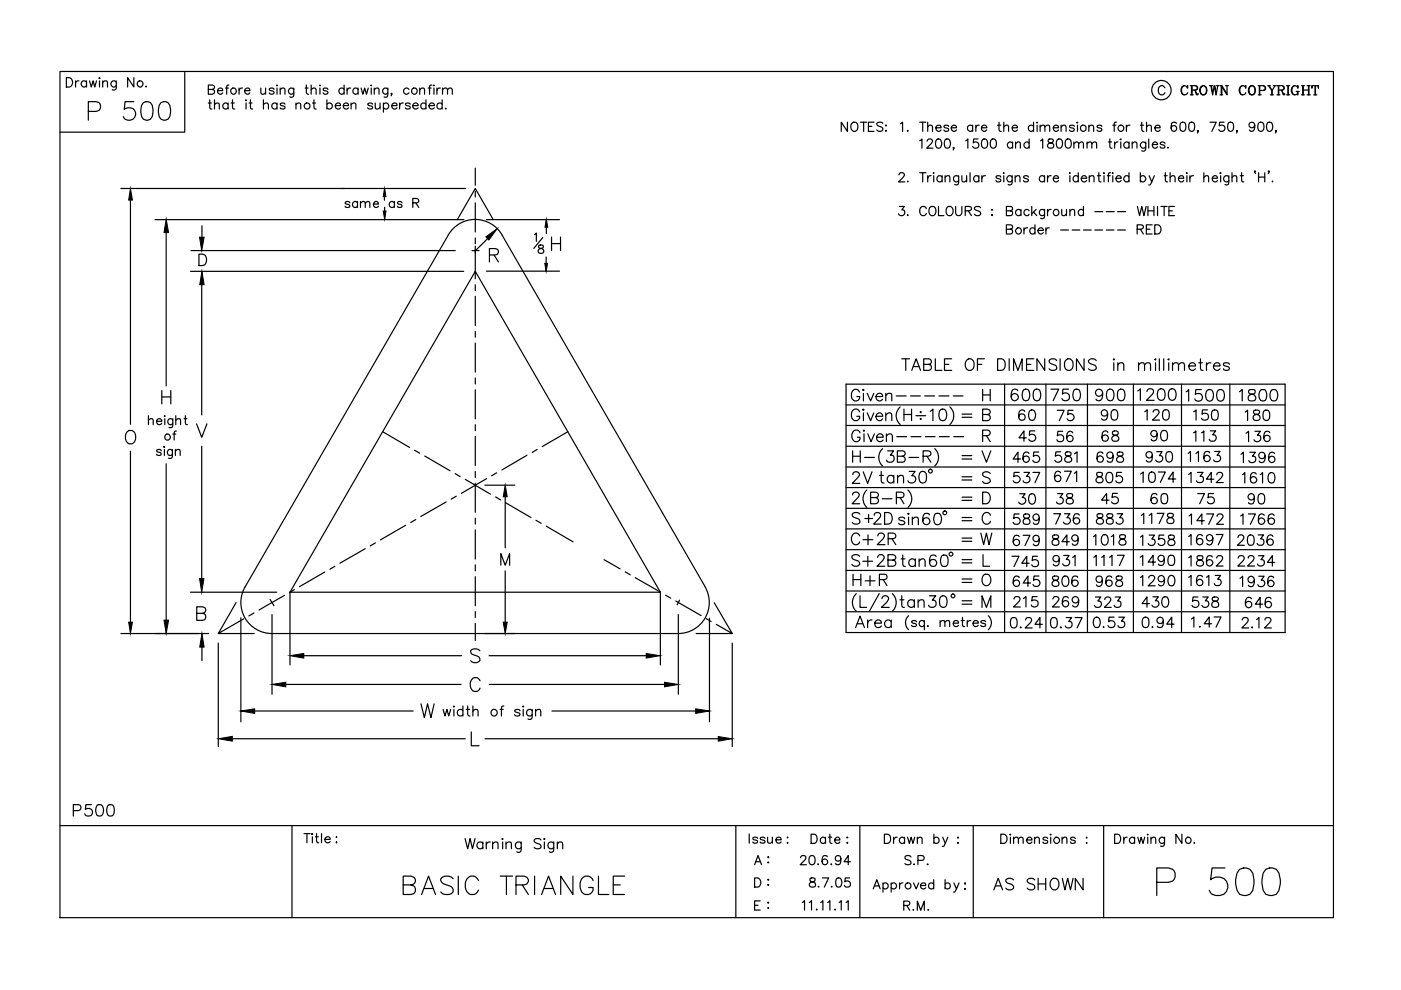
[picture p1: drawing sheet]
<svg xmlns="http://www.w3.org/2000/svg" width="297mm" height="210mm" viewBox="0 0 297 210" stroke-linecap="round" stroke-linejoin="round" font-family="sans-serif">
<g fill="#000" stroke="#000" stroke-width=".21">
<path d="M27.7 40l.4 2.4h-.8zM35.2 46.4l.5 2.9h-.9zM42.3 50.3h1l-.5 2.8zM81.5 40l.3 1.7h-.5zM81.3 44.7h.5l-.3 1.8zM103 50.2l2.4-1.7-1.8 2.4zM115.5 55.8h.6l-.3 1.7zM115.8 46.5l.3 1.7h-.6zM42.8 57.5l.5 2.9h-1zM107.1 102.9l.4 2.4h-.8zM27.3 131.9h.8l-.4 2.4zM34.8 131.5h.9l-.5 2.8z"/>
<path d="M42.3 122.7h.9l-.4 2.9zM42.8 134.3l.5 2.9h-1zM61.5 139l2.9-.4v.9zM106.7 131.9h.8l-.4 2.4zM137 138.6l2.9 .4-2.9 .5zM46.3 156.6l2.9-.5v1zM51.1 150.7l2.9-.4v1zM57.7 145.1l2.9-.4v.9zM140.9 144.7l2.9 .4-2.9 .5zM147.5 150.3l2.9 .4-2.9 .6zM152.3 156.2l2.9 .4-2.9 .5z"/>
</g>
<g fill="none" stroke="#000" stroke-width=".25">
<path d="M12.7 15.2h270v179.4h-270zM14.1 16.5h.6a1.06 1.06 0 0 1 .7 1 1.06 1.06 0 0 1-.7 1h-.6zM16 17.1v1.4M16.7 17.1a.58 .58 0 0 0-.7 .6M18.3 17.4a.64 .64 0 0 0-.9-.1 .64 .64 0 0 0 0 1 .64 .64 0 0 0 .9-.1M18.3 17.1v1.4M19 17.1l.4 1.4 .3-1.4 .4 1.4 .4-1.4M21.1 17.1v1.4M21.1 16.5l.1 .1-.1 .1zM21.8 17.5l.4-.4 .5 .1 .1 1.3M21.8 17.1v1.4M24.7 17.1v1.5a.53 .53 0 0 1-.9 .4"/>
<path d="M24.7 17.4a.64 .64 0 0 0-1-.1 .64 .64 0 0 0 0 1 .64 .64 0 0 0 1-.1M28.4 16.5v2l-1.3-2v2M31 18.2v.3v-.2M39.2 15.2v12.8h-26.5M44.2 19h.8a.5 .5 0 0 0 .5-.6l-.5-.4h-.8v2h.8a.51 .51 0 0 0 .5-.5 .51 .51 0 0 0-.5-.5M46.1 19.2h1.1v-.1a.64 .64 0 0 0-1.1-.1 .64 .64 0 0 0 .5 1h.3l.3-.3M47.8 18.7h.6M48.5 18l-.4 .1v.3v1.6M50.7 18.7v1.3M51.4 18.7a.58 .58 0 0 0-.7 .5M51.9 19.2h1.1v-.1a.64 .64 0 0 0-1.1-.1 .64 .64 0 0 0 .4 1h.3l.4-.3M55.3 18.7l.1 1.2 .5 .1 .4-.4"/>
<path d="M56.3 18.7v1.3M58.1 19a.57 .57 0 0 0-1 0l.1 .1 .8 .3 .1 .3a.57 .57 0 0 1-1 0M58.7 18l.2 .1-.2 .1zM58.7 18.7v1.3M59.4 19.1l.5-.4 .4 .1 .1 1.2M59.4 18.7v1.3M62.3 18.7v1.5a.53 .53 0 0 1-.9 .3M62.3 19a.63 .63 0 0 0-1-.1 .63 .63 0 0 0 0 .9 .63 .63 0 0 0 1-.1M64.7 18.7h.6M65 18v1.6l.1 .3 .3 .1M66 19.1l.4-.4 .5 .1 .1 1.2M66 18v2"/>
<path d="M67.8 18.7v1.3M67.8 18l.2 .1-.2 .1zM69.5 19a.57 .57 0 0 0-1 0l.3 .2 .6 .2 .1 .3a.57 .57 0 0 1-1 0M73 19a.61 .61 0 0 0-1-.1 .61 .61 0 0 0 0 .9 .61 .61 0 0 0 1-.1M73 18v2M73.6 18.7v1.3M74.4 18.7a.64 .64 0 0 0-.8 .5M75.9 19a.61 .61 0 0 0-.9-.1 .61 .61 0 0 0 0 .9 .61 .61 0 0 0 .9-.1M75.9 18.7v1.3M76.6 18.7l.3 1.3 .4-1.3 .4 1.3 .4-1.3M78.7 18.7v1.3M78.7 18v.2z"/>
<path d="M79.3 19.1l.5-.4 .5 .1 .1 1.2M79.3 18.7v1.3M82.2 18.7l-.1 1.7-.3 .2-.4-.1M82.2 19a.61 .61 0 0 0-.9-.1 .61 .61 0 0 0 0 .9 .61 .61 0 0 0 .9-.1M83.1 19.9l-.1 .1-.1-.1h.2l-.2 .4M86.7 19a.63 .63 0 0 0-.9-.1 .63 .63 0 0 0 0 .9 .63 .63 0 0 0 .9-.1M89 19.1l.5-.4 .4 .1 .1 1.2M89 18.7v1.3M90.8 18.7h.6M91.5 18l-.3 .1-.1 .3v1.6M91.9 18.1h.2zM92 18.7v1.3"/>
<path d="M92.6 18.7v1.3M93.4 18.7a.58 .58 0 0 0-.8 .5M93.8 19.1l.5-.4 .5 .1 .1 1.2M93.8 18.7v1.3M94.9 19.1l.4-.4 .5 .1 .1 1.2M247 18.6a.72 .72 0 0 0-.8-.4 .72 .72 0 0 0-.6 .7 .83 .83 0 0 0 .2 1 .83 .83 0 0 0 .9 .1l.3-.4M251.1 18.2a1.12 1.12 0 0 0 0 1.9M251.7 18.5l.1 .2v-.5l-.1 .3a.7 .7 0 0 0-.8-.3 .7 .7 0 0 0-.5 .7v.5a.72 .72 0 0 0 .6 .7 .72 .72 0 0 0 .8-.5M252.4 18.2h1.1l.4 .3-.1 .5-1.1 .1M252.6 18.2v1.9M252.7 18.2v1.9M253.2 19.1l.2 .1 .4 .8 .2-.1"/>
<path d="M253.4 19.2l.2 .8 .3 .1 .1-.2M253.5 18.2l.1 .1a.43 .43 0 0 1 .2 .5 .43 .43 0 0 1-.3 .3M255 18.2a1.01 1.01 0 0 0-.6 1 1.01 1.01 0 0 0 .8 .9 1.01 1.01 0 0 0 .7-1 1.01 1.01 0 0 0-.9-.9 1.13 1.13 0 0 0 0 1.9M255.2 18.2a1.13 1.13 0 0 1 0 1.9M256.4 18.2h.7M256.7 18.2l.4 1.9 .3-1.9 .4 1.9 .4-1.9M256.8 18.2l.3 1.4M257.6 18.2l.2 1.4M257.9 18.2h.6M258.7 18.2h.4M258.9 18.2v1.9M259.9 18.2h.5"/>
<path d="M260.2 19.9l-1.1-1.7v1.9M260.2 18.2v1.9l-1.1-1.7M263.4 18.2a1.12 1.12 0 0 0 0 1.9M264 18.5l.1 .2v-.5l-.1 .3a.73 .73 0 0 0-.8-.3 .73 .73 0 0 0-.5 .7v.5a.72 .72 0 0 0 .6 .7 .72 .72 0 0 0 .8-.5M265.4 18.2a1 1 0 0 0-.7 1 1 1 0 0 0 .8 .9 1.02 1.02 0 0 0 .7-1 1.02 1.02 0 0 0-.8-.9 1.13 1.13 0 0 0 0 1.9M265.5 18.2a1.13 1.13 0 0 1 0 1.9M266.8 18.2h1.1l.4 .3-.1 .6-1.1 .1M267 18.2v1.9M267.1 18.2v1.9M267.9 18.2l.3 .3v.5l-.3 .2M268.8 18.2h.5M269 18.2l.6 1v.9"/>
<path d="M269 18.2l.7 1v.9M270 18.2h.6M270.4 18.2l-.7 1M270.7 18.2h1.1l.5 .3-.2 .5-1 .1M271 18.2v1.9M271.1 18.2v1.9M271.6 19.1l.5 .8h.3M271.8 19.2l.2 .8 .3 .1 .1-.2M271.8 18.2l.4 .3-.1 .4-.3 .2M272.8 18.2h.6M273.1 18.2v1.9M274.5 18.2a1.12 1.12 0 0 0 0 1.9"/>
<path d="M274.8 19.4h.7M275.1 18.5l.1 .2v-.5l-.1 .3a.73 .73 0 0 0-.8-.3 .73 .73 0 0 0-.5 .7v.5a.74 .74 0 0 0 .5 .7 .74 .74 0 0 0 .8-.2M275.1 19.4v.7M275.2 19.4v.7M275.9 18.2h.7M276.2 18.2v1.9M276.3 18.2v1.9M276.3 19.1h1.1M277.1 18.2h.7M277.4 18.2v1.9M277.5 18.2v1.9M278.3 18.2l-.2 .5v-.5h1.4v.5v-.5"/>
<path d="M278.8 18.2v1.9M278.9 18.2v1.9M18.7 23.6h1.7l.6-.2a1.06 1.06 0 0 0 .3-1.1 1.06 1.06 0 0 0-.9-.8h-1.7v4M25.6 40h73.1M28.4 21.5h-1.9l-.2 1.7a1.38 1.38 0 0 1 2.1 0 1.38 1.38 0 0 1-.3 2.1 1.38 1.38 0 0 1-2-.6M30.4 21.8a1.23 1.23 0 0 1 1.9 .5 3.3 3.3 0 0 1-.4 3 1.23 1.23 0 0 1-1.9-.6 3.3 3.3 0 0 1 .4-2.9zM34.1 21.8a1.23 1.23 0 0 1 1.9 .5 3.3 3.3 0 0 1-.4 3 1.23 1.23 0 0 1-1.8-.6 3.3 3.3 0 0 1 .3-2.9zM44.2 21.8h.6M44.5 21.2v1.5v.3l.4 .1M45.5 22.2a.67 .67 0 0 1 .9-.3l.1 1.2M45.5 21.2v1.9M48.4 22.1a.64 .64 0 0 0-1-.1 .64 .64 0 0 0 0 1 .64 .64 0 0 0 1-.1"/>
<path d="M48.4 21.8v1.3M49 21.8h.7M49.3 21.2v1.5l.1 .3 .4 .1M52.2 21.8v1.3M52.2 21.2v.2zM52.8 21.8h.6M53.1 21.2v1.5l.1 .3 .4 .1M55.9 22.2l.4-.4 .5 .1 .1 1.2M55.9 21.2v1.9M58.7 22.1a.62 .62 0 0 0-.9-.1 .62 .62 0 0 0 0 .9 .62 .62 0 0 0 .9 0M58.7 21.8v1.3M60.4 22.1a.62 .62 0 0 0-1 0 .9 .9 0 0 0 .9 .5l.1 .3a.62 .62 0 0 1-1 0"/>
<path d="M62.8 22.2a.67 .67 0 0 1 .9-.3l.1 1.2M62.8 21.8v1.3M66.3 21.8h.6M66.6 21.2v1.5v.3l.4 .1M69.3 22.1a.64 .64 0 0 1 1-.1 .64 .64 0 0 1 0 1 .64 .64 0 0 1-1-.1M69.3 21.2v1.9M71.1 22.4h1.1a.6 .6 0 0 0-.9-.5 .6 .6 0 0 0-.1 1 .62 .62 0 0 0 1 0M72.8 22.4h1.1a.6 .6 0 0 0-.9-.5 .6 .6 0 0 0-.1 1 .62 .62 0 0 0 1 0M74.4 22.2l.5-.4 .5 .1 .1 1.2M74.4 21.8v1.3M79 22.1a.65 .65 0 0 0-1.1 0l.3 .3 .7 .2 .1 .3a.65 .65 0 0 1-1.1 0M79.6 21.8v1.2l.5 .1 .5-.4"/>
<path d="M80.6 21.8v1.3M81.3 22.1a.64 .64 0 0 1 .9-.1 .64 .64 0 0 1 0 1 .64 .64 0 0 1-.9-.1M81.3 21.8v2M83.1 22.4h1.1a.6 .6 0 0 0-.9-.5 .6 .6 0 0 0-.1 1 .62 .62 0 0 0 1 0M84.7 21.8v1.3M85.5 21.8a.64 .64 0 0 0-.8 .6M87 22.1a.62 .62 0 0 0-1 0l.2 .3 .5 .1a.33 .33 0 0 1 .2 .5 .7 .7 0 0 1-.9-.1M87.5 22.4h1.2a.62 .62 0 0 0-.7-.5 .62 .62 0 0 0-.6 .6 .62 .62 0 0 0 .6 .6l.7-.2M90.3 22.1a.62 .62 0 0 0-.9-.1 .62 .62 0 0 0 0 .9 .62 .62 0 0 0 .9 0M90.3 21.2v1.9M90.9 22.4h1.2a.57 .57 0 0 0-.6-.6 .57 .57 0 0 0-.6 .6v.2a.63 .63 0 0 0 .5 .5 .63 .63 0 0 0 .7-.2M93.7 22.1a.62 .62 0 0 0-.9-.1 .62 .62 0 0 0 0 .9 .62 .62 0 0 0 .9 0"/>
<path d="M93.7 21.2v1.9M94.5 22.9v.2l.1-.1M100.8 35.6v3.7M179.7 25.9v2l-1.3-2v2M180.6 26.2a.71 .71 0 0 1 .8-.3 .71 .71 0 0 1 .5 .7v.5a.74 .74 0 0 1-.8 .8 .74 .74 0 0 1-.7-.8zM182.4 25.9h1.3M183.1 25.9v2M184.1 26.8h.7M185.3 25.9h-1.2v2h1.2M187.2 26.2a.74 .74 0 0 0-1.3 .1l.2 .3 .9 .4 .2 .6a.8 .8 0 0 1-1.3 0M187.7 26.6h.2zM187.7 27.7h.2l-.1 .2z"/>
<path d="M190.6 37.1l.4-.5h.4l.3 .4-.3 .6-.9 1h1.3M190.9 26.2l.5-.3v2M192.5 27.6v.3v-.2M192.5 38.4l-.1 .1h.1M195 29.8l.5-.3v1.9M195 25.9h1.3M195 36.6h1.3M195.6 25.9v2M195.6 36.6v2M196.6 29.9l.3-.4 .7 .1a.56 .56 0 0 1-.2 .9l-.9 .9h1.3M196.7 26.9l.4-.4 .5 .1 .1 1.3M196.7 25.9v2"/>
<path d="M196.7 37.3v1.3M197.4 37.3a.58 .58 0 0 0-.7 .5M197.9 36.7h.1zM198 37.3v1.3M198.4 27.1h1.1a.6 .6 0 0 0-.8-.5 .6 .6 0 0 0-.2 1 .57 .57 0 0 0 1 0M198.6 29.5a.59 .59 0 0 1 .9 .3 .99 .99 0 0 1-.6 1.6 1.24 1.24 0 0 1-.3-1.9zM199.7 37.5a.61 .61 0 0 0-.9 0 .61 .61 0 0 0 0 .9 .61 .61 0 0 0 .9-.1M199.7 37.3v1.3M200.4 37.6l.4-.3h.5l.1 1.3M200.4 37.3v1.3M200.5 29.5a.64 .64 0 0 1 .9 .3 .99 .99 0 0 1-.6 1.6 1.06 1.06 0 0 1-.5-1.6zM201.1 26.8a.62 .62 0 0 0-1 0 .9 .9 0 0 0 1 .5v.3a.57 .57 0 0 1-1 0"/>
<path d="M201.7 27.1h1.1a.6 .6 0 0 0-.9-.5 .6 .6 0 0 0-.1 1 .57 .57 0 0 0 1 0M202.2 31.3h-.1h.1l-.1 .5M203.3 37.3l-.1 1.7-.3 .2-.5-.1M203.3 37.5a.61 .61 0 0 0-1 0 .61 .61 0 0 0 0 .9 .61 .61 0 0 0 1-.1M203.9 37.3l.1 1.2 .5 .1 .4-.4M204.7 29.8l.5-.3v1.9M204.9 37.3v1.3M205.7 36.6v2M206.2 26.8a.62 .62 0 0 0-.9-.1 .62 .62 0 0 0 0 .9 .62 .62 0 0 0 .9 0M206.2 26.5v1.4M206.9 26.5v1.4M207.4 29.5h-1l-.1 .8a.68 .68 0 0 1 1.1 0 .68 .68 0 0 1-.2 1.1 .68 .68 0 0 1-1-.4"/>
<path d="M207.5 37.5a.61 .61 0 0 0-.9 0 .61 .61 0 0 0 0 .9 .61 .61 0 0 0 .9-.1M207.5 37.3v1.3M207.6 26.5a.58 .58 0 0 0-.7 .6M208.1 27.1h1.1a.62 .62 0 0 0-1-.4 .62 .62 0 0 0 .2 1 .54 .54 0 0 0 .8-.1M208.2 37.3v1.3M208.4 29.5a.64 .64 0 0 1 .9 .3 .98 .98 0 0 1-.7 1.6 1.24 1.24 0 0 1-.2-1.9zM208.9 37.3a.64 .64 0 0 0-.7 .5M210.2 29.5a.64 .64 0 0 1 1 .3 .98 .98 0 0 1-.7 1.6 1.24 1.24 0 0 1-.3-1.9zM211.5 26.5h.7M211.8 25.9v1.6l.1 .2 .4 .2M212.2 37.5a.57 .57 0 0 0-1 0l.1 .2 .8 .3 .1 .3a.57 .57 0 0 1-1 0M212.8 26.9l.5-.4 .5 .1v1.3"/>
<path d="M212.8 25.9v2M212.8 37.3v1.3M212.8 36.6v.2zM214.6 27.1h1.1a.6 .6 0 0 0-.8-.5 .6 .6 0 0 0-.2 1 .57 .57 0 0 0 1 0M214.6 37.3v1.4a.53 .53 0 0 1-.8 .4M214.6 37.5a.63 .63 0 0 0-.9-.1 .63 .63 0 0 0 0 1 .63 .63 0 0 0 .9-.1M214.7 30.4a.61 .61 0 0 0-.9-.1 .61 .61 0 0 0 0 .9 .61 .61 0 0 0 .9-.1M214.7 30.1v1.3M215.2 37.6l.5-.3h.5l.1 1.3M215.2 37.3v1.3M215.3 30.5l.5-.4 .5 .1v1.2M215.3 30.1v1.3"/>
<path d="M218 37.5a.57 .57 0 0 0-1 0l.1 .2 .8 .3 .1 .3a.57 .57 0 0 1-1 0M218.2 30.4a.61 .61 0 0 0-.9-.1 .61 .61 0 0 0 0 .9 .61 .61 0 0 0 .9-.1M218.2 29.5v1.9M219.1 26.8a.62 .62 0 0 0-.9-.1 .62 .62 0 0 0 0 .9 .62 .62 0 0 0 .9 0M219.1 25.9v2M219.8 26h.2zM219.9 26.5v1.4M220.5 26.9l.5-.4 .5 .1v1.3M220.5 26.5v1.4M220.6 29.8l.5-.3v1.9M221.5 37.5a.61 .61 0 0 0-.9 0 .61 .61 0 0 0 0 .9 .61 .61 0 0 0 .9-.1M221.5 37.3v1.3"/>
<path d="M221.5 26.9l.5-.4 .5 .1 .1 1.3M222.1 37.3v1.3M222.3 29.5a.44 .44 0 0 0 .2 .7 .69 .69 0 0 1 .8 .3 .69 .69 0 0 1-.1 .8l-.6 .1a.55 .55 0 0 1-.5-.6 .55 .55 0 0 1 .6-.5l.3-.1a.42 .42 0 0 0 .2-.7zM222.9 37.3a.64 .64 0 0 0-.8 .5M223.3 27.1h1.1a.6 .6 0 0 0-.8-.5 .6 .6 0 0 0-.2 1 .57 .57 0 0 0 1 0M223.3 37.8h1.1a.6 .6 0 0 0-.8-.5 .6 .6 0 0 0-.2 1 .57 .57 0 0 0 1 0M224.3 29.5a.64 .64 0 0 1 .9 .3 .98 .98 0 0 1-.7 1.6 1.24 1.24 0 0 1-.2-1.9zM225 26.9l.4-.4 .5 .1 .1 1.3M225 26.5v1.4M226.1 29.5a.64 .64 0 0 1 .9 .3 .98 .98 0 0 1-.6 1.6 1.24 1.24 0 0 1-.3-1.9zM226.8 37.3v1.3M226.8 36.6v.2z"/>
<path d="M227.7 30.5l.4-.4 .5 .1 .1 1.2M227.7 30.1v1.3M227.8 26.8a.62 .62 0 0 0-1 0v.2a.9 .9 0 0 1 1 .5v.1a.57 .57 0 0 1-1 0M228.3 26h.2zM228.4 26.5v1.4M228.6 37.5a.61 .61 0 0 0-.9 0 .61 .61 0 0 0 0 .9 .61 .61 0 0 0 .9-.1M228.6 36.6v2M228.7 30.5l.5-.4 .4 .1 .1 1.2M229.2 37.8h1.2a.61 .61 0 0 0-.9-.5 .61 .61 0 0 0-.2 1 .6 .6 0 0 0 1.1 0M230.5 30.5l.4-.4 .5 .1 .1 1.2M230.5 30.1v1.3M230.9 26.9l.4-.4 .4 .1 .2 1.3"/>
<path d="M230.9 26.5v1.4M230.9 37.6l.5-.3h.5l.1 1.3M230.9 37.3v1.3M231.5 30.5l.5-.4 .4 .1 .1 1.2M232.7 37.3h.7M233 36.6v1.6l.1 .3 .3 .1M233.6 26.8a.6 .6 0 0 0-1 0l.1 .2a.9 .9 0 0 1 .9 .5v.1a.56 .56 0 0 1-.5 .3 .56 .56 0 0 1-.5-.3M234.1 36.6v.2zM234.1 37.3v1.3M234.8 37.3h.6M235 30.1h.7M235.3 29.5v1.5l.1 .3 .4 .1"/>
<path d="M235.5 36.6l-.4 .1-.1 .3v1.6M235.9 36.7h.1zM235.9 26.5h.7M235.9 37.3v1.3M236.3 30.1v1.3M236.6 37.8h1.1a.6 .6 0 0 0-.8-.5 .6 .6 0 0 0-.2 1 .56 .56 0 0 0 .5 .3 .56 .56 0 0 0 .5-.3M236.7 25.9l-.4 .1-.1 .2v1.7M237 30.1l-.4 .1-.3 .4M237.5 29.5h.2zM237.6 30.1v1.3M238.8 26.5v1.4M239.4 30.4a.61 .61 0 0 0-.9-.1 .61 .61 0 0 0 0 .9 .61 .61 0 0 0 .9-.1"/>
<path d="M239.4 37.5a.61 .61 0 0 0-.9 0 .61 .61 0 0 0 0 .9 .61 .61 0 0 0 .9-.1M239.4 30.1v1.3M239.4 36.6v2M239.6 26.5a.64 .64 0 0 0-.8 .6M240 30.5l.5-.4 .5 .1 .1 1.2M240 30.1v1.3M241.8 37.5a.63 .63 0 0 1 .9-.1 .63 .63 0 0 1 0 1 .63 .63 0 0 1-.9-.1M241.8 26.5h.7M241.8 36.6v2M242.1 25.9v1.6l.1 .2 .3 .2M242.9 30.1l-.1 1.8-.3 .1h-.4M242.9 30.4a.63 .63 0 0 0-.9-.1 .63 .63 0 0 0 0 .9 .63 .63 0 0 0 .9-.1"/>
<path d="M243.1 26.9l.5-.4 .4 .1 .1 1.3M243.1 25.9v2M243.6 29.5v1.9M243.6 37.3l.6 1.3 .5-1.3M244.2 38.6l-.3 .6h-.3M244.3 30.6h1.1a.6 .6 0 0 0-.8-.5 .6 .6 0 0 0-.2 1 .56 .56 0 0 0 .5 .3 .56 .56 0 0 0 .5-.3M244.9 27.1h1.1a.6 .6 0 0 0-.9-.5 .6 .6 0 0 0-.1 1 .57 .57 0 0 0 1 0M246.8 37.3h.7M247 30.4a.57 .57 0 0 0-1 0l.1 .2 .8 .3 .1 .2a.57 .57 0 0 1-1 0M247.1 36.6v1.6l.1 .3 .3 .1M247.6 31.2v.2l.1-.1M248.1 37.6l.5-.3h.4l.1 1.3"/>
<path d="M248.1 36.6v2M249.4 26.2a.58 .58 0 0 0-1 0 1.2 1.2 0 0 0 .4 1.7 .6 .6 0 0 0 .7-.6 .6 .6 0 0 0-.5-.6 .6 .6 0 0 0-.7 .5M249.9 37.8h1.1v-.2a.64 .64 0 0 0-1.1 0 .64 .64 0 0 0 .4 1h.3l.4-.3M250.4 26a.67 .67 0 0 1 .9 .2 1.32 1.32 0 0 1-.4 1.7h-.2a1.29 1.29 0 0 1-.3-1.9zM251.6 36.6v.2zM251.6 37.3v1.3M252.3 26a.67 .67 0 0 1 .9 .2 1.32 1.32 0 0 1-.5 1.7h-.1a1.29 1.29 0 0 1-.3-1.9zM252.3 37.3v1.3M252.4 20.1h.6M253 37.3a.64 .64 0 0 0-.7 .5M254.1 27.7l-.1 .2-.2-.2h.3l-.3 .5M255.2 37.6l.5-.3h.5l.1 1.3"/>
<path d="M255.2 36.6v2M256.6 25.9h1.3l-1 2M257 37.8h1.1v-.2a.64 .64 0 0 0-1.1 0 .64 .64 0 0 0 .5 1h.3l.3-.3M258.7 36.7h.2zM258.7 20.1h.5M258.8 37.3v1.3M259.5 25.9h-.9l-.1 .8a.7 .7 0 0 1 1.1 0 .7 .7 0 0 1-.2 1 .7 .7 0 0 1-1-.2M260.5 26a.67 .67 0 0 1 1 .2 1.32 1.32 0 0 1-.5 1.7h-.2a1.29 1.29 0 0 1-.3-1.9zM260.5 37.3l-.1 1.7-.2 .2-.5-.1M260.5 37.5a.61 .61 0 0 0-.9 0 .61 .61 0 0 0 0 .9 .61 .61 0 0 0 .9-.1M261.2 37.6l.5-.3h.4l.1 1.3M261.2 36.6v2"/>
<path d="M262.3 27.7l-.1 .2-.1-.2h.2l-.2 .5M262.9 37.3h.7M263.2 36.6v1.6l.1 .3 .4 .1M266 36.3h.2h-.2l.2 .5M266 26.5a.61 .61 0 0 1-.8 .6 .61 .61 0 0 1-.3-.9 .61 .61 0 0 1 1 0 1.05 1.05 0 0 1-.6 1.7l-.4-.3M266.8 20.1h.6M266.8 36.6v2M266.8 37.5h1.4M267 26a.67 .67 0 0 1 .9 .2 1.32 1.32 0 0 1-.5 1.7h-.2a1.24 1.24 0 0 1-.2-1.9zM268.2 36.6v2M268.8 26a.67 .67 0 0 1 .9 .2 1.01 1.01 0 0 1-.6 1.7 1.29 1.29 0 0 1-.3-1.9zM269.1 36.3h-.2h.2l-.2 .5"/>
<path d="M269.3 20.1h.7M269.8 38.4l-.1 .1h.2M270.6 27.7l-.1 .2-.1-.2h.2l-.2 .5M270.7 20.1h.7M272.8 20.1h.6M275.9 20.1h.7M277.1 20.1h.7M278.5 20.1h.7M27.7 42.4v47.6M32.9 46.6h65.5M35.2 49.3v32.5M40.4 57.5h57.9"/>
<path d="M40.5 53.1h56M42.2 53.9h.8a1.29 1.29 0 0 1 .8 1.2 1.29 1.29 0 0 1-.8 1.2h-.8zM42.8 59.8v28.2M42.8 47.9v2.9M74.2 43a.57 .57 0 0 0-1 0l.1 .2 .8 .3 .1 .2a.62 .62 0 0 1-1 0M75.8 43a.59 .59 0 0 0-.9-.1 .59 .59 0 0 0 0 .9 .59 .59 0 0 0 .9-.1M75.8 42.7v1.3M76.4 43.1l.5-.4 .5 .1v1.2M76.4 42.7v1.3M77.4 43.1l.5-.4 .4 .1 .1 1.2M79.2 43.3h1a.56 .56 0 0 0-.6-.6 .56 .56 0 0 0-.4 .8 .57 .57 0 0 0 .4 .5 .57 .57 0 0 0 .6-.3M81.5 40.1v2.4"/>
<path d="M81.5 43.9v2.5M83.6 43a.61 .61 0 0 0-.9-.1 .61 .61 0 0 0 0 .9 .61 .61 0 0 0 .9-.1M83.6 42.7v1.3M85.2 43a.53 .53 0 0 0-.5-.3 .53 .53 0 0 0-.4 .3l.2 .3h.5l.2 .4a.57 .57 0 0 1-.9 0M87.5 43l1.1-.1 .2-.3-.1-.3-.4-.2h-.8v1.9M88.2 43l.6 1M96 48.6a6.6 6.6 0 0 1 10.4 1.2l43.1 74.6a6.6 6.6 0 0 1-5.7 9.9h-86.1a6.6 6.6 0 0 1-5.7-9.8l43-74.7zM97 46.6l3.8-6.6 3.8 6.6M100.1 53.1h1.5M100.8 40.6v1.2M100.8 43v6.2M100.8 50.5v1.2"/>
<path d="M100.8 52.2v6.9M100.8 57.5l39.2 68.1h-78.5zM103.1 57.5h15.5M103.1 46.6h15.5M103.3 50.6l-2.5 2.6M103.8 54.1l1.6-.2a.7 .7 0 0 0 0-1.1l-1.6-.1v2.8M104.7 54.1l1 1.4M113.3 49.7l.4-.3v1.8M114.3 52a.36 .36 0 0 0 .1 .6 .64 .64 0 0 1 .8 .3 .64 .64 0 0 1-.1 .7l-.6 .1a.51 .51 0 0 1-.4-.5 .51 .51 0 0 1 .5-.5l.3-.1a.36 .36 0 0 0 .2-.6zM115.1 50.4l-1.9 2.3M115.8 54.5v2.9M115.8 46.7v2.8"/>
<path d="M116.9 50.2v2.9M116.9 51.6h1.9M118.8 50.2v2.9M190.7 43.8h1l-.5 .7a.66 .66 0 0 1 .5 1 .66 .66 0 0 1-1.1 0l-.1-.2M192.5 45.5l-.1 .1h.1M196.4 44.2a.72 .72 0 0 0-.8-.4 .72 .72 0 0 0-.6 .7 .86 .86 0 0 0 .2 .9 .86 .86 0 0 0 .9 .2l.3-.3M197.1 44a.74 .74 0 0 1 .8-.2 .74 .74 0 0 1 .5 .7 .86 .86 0 0 1-.1 .9 .86 .86 0 0 1-1 .2 1.27 1.27 0 0 1-.2-1.6zM199 43.8v1.9h1.1M200.8 44a.74 .74 0 0 1 .8-.2 .74 .74 0 0 1 .5 .7 .9 .9 0 0 1-.2 .9 .9 .9 0 0 1-1 .2l-.3-.6zM202.6 43.8v1.4a.66 .66 0 0 0 .7 .5 .66 .66 0 0 0 .6-.5v-1.4M204.7 44.7l1.1-.1a.4 .4 0 0 0 .2-.4 .4 .4 0 0 0-.2-.3l-1.1-.1v1.9M205.3 44.7l.7 1"/>
<path d="M207.9 44a.75 .75 0 0 0-1.3 .2l.2 .3 .7 .3a.48 .48 0 0 1 .4 .6 .84 .84 0 0 1-1.3 0M210.2 44.5h.2zM210.3 45.5v.2zM213.4 44.7l1.1-.1 .2-.3-.1-.4-.4-.1h-.8v1.9h.8a.51 .51 0 0 0 .5-.5 .51 .51 0 0 0-.5-.5M213.4 48.6l1.1-.1 .2-.3-.1-.4-.4-.1h-.8v1.9h.8a.51 .51 0 0 0 .5-.5 .51 .51 0 0 0-.5-.5M216.5 44.7a.63 .63 0 0 0-1-.1 .63 .63 0 0 0 0 .9 .63 .63 0 0 0 1-.1M216.5 44.4v1.3M217.1 48.3v1.3M217.9 48.3a.64 .64 0 0 0-.8 .6M218.2 44.7a.61 .61 0 0 0-.9-.1 .61 .61 0 0 0 0 .9 .61 .61 0 0 0 .9-.1M218.8 43.8v1.9M219.1 45l.7 .7"/>
<path d="M219.4 48.6a.61 .61 0 0 0-.9-.1 .61 .61 0 0 0 0 .9 .61 .61 0 0 0 .9-.1M219.4 47.7v1.9M219.7 44.4l-.9 .9M220.1 48.9h1.1a.6 .6 0 0 0-.8-.5 .6 .6 0 0 0-.2 .9 .56 .56 0 0 0 .5 .3 .56 .56 0 0 0 .5-.3M221.5 44.4l-.1 1.8-.3 .2-.5-.1M221.5 44.7a.61 .61 0 0 0-.9-.1 .61 .61 0 0 0 0 .9 .61 .61 0 0 0 .9-.1M221.8 48.3v1.3M222.1 44.4v1.3M222.5 48.3a.58 .58 0 0 0-.7 .6M222.9 44.4a.64 .64 0 0 0-.8 .6M224.9 48.8h1.6M225.1 44.4l.1 1.2 .5 .1 .4-.4"/>
<path d="M226.1 44.4v1.3M226.8 44.8l.5-.4 .5 .1 .1 1.2M226.8 44.4v1.3M227.3 48.8h1.7M229.7 44.7a.61 .61 0 0 0-.9-.1 .61 .61 0 0 0 0 .9 .61 .61 0 0 0 .9-.1M229.7 43.8v1.9M229.7 48.8h1.7M232.1 44.9h1.7M232.1 48.8h1.7M234.5 44.9h1.7M234.5 48.8h1.7M237 44.9h1.6"/>
<path d="M237 48.8h1.6M241.1 48.6l1.1-.1 .2-.3-.1-.4-.4-.1h-.8v1.9M241.1 43.8l.5 1.9 .5-1.9 .4 1.9 .5-1.9M241.8 48.6l.6 1M243 48.6h.8M243.4 43.8v1.9M243.4 44.7h1.3M244.3 47.7h-1.3v1.9h1.3M244.7 43.8v1.9M244.8 47.7h.7a1.02 1.02 0 0 1 .7 .9 1.02 1.02 0 0 1-.7 1h-.7zM245.4 43.8v1.9M246.1 43.8h1.4"/>
<path d="M246.8 43.8v1.9M247.8 44.7h.8M249 43.8h-1.2v1.9h1.2M100.8 60.4v1.2M100.8 62.8v6.2M100.8 70.3v1.2M100.8 72.7v6.2M191.2 76.1h1.6M192 76.1v2.4M193.3 78.5l.9-2.4 1 2.4M193.6 77.7h1.2M195.8 77.3l1.4-.2 .3-.3-.3-.6-1.4-.1v2.4l1.4-.1a.65 .65 0 0 0 .3-.7 .65 .65 0 0 0-.6-.4"/>
<path d="M198.3 76.1v2.4h1.4M200.3 77.3h.9M201.8 76.1h-1.5v2.4h1.5M205.1 76.2a1.14 1.14 0 0 1 1.3 .4 1.14 1.14 0 0 1 0 1.3 .91 .91 0 0 1-1 .6 .91 .91 0 0 1-.7-.9 1.55 1.55 0 0 1 .4-1.4zM207.2 77.3h1M208.7 76.1h-1.5v2.4M211.5 76.1h.8a1.32 1.32 0 0 1 .9 1.2 1.32 1.32 0 0 1-.9 1.2h-.8zM214 76.1v2.4M214.9 78.5v-2.4l.9 2.4 .9-2.4v2.4M217.6 77.3h1M219.2 76.1h-1.6v2.4h1.6M221.5 76.1v2.4l-1.6-2.4v2.4"/>
<path d="M224 76.5a.89 .89 0 0 0-.8-.5 .89 .89 0 0 0-.8 .7l.2 .3 1 .4a.58 .58 0 0 1 .4 .4 .58 .58 0 0 1-.2 .6 1.13 1.13 0 0 1-1.4-.2M224.8 76.1v2.4M225.9 76.5l.5-.4a1.27 1.27 0 0 1 1.2 .9 1.27 1.27 0 0 1-.6 1.4 .91 .91 0 0 1-1.3-.8v-.6zM229.8 76.1v2.4l-1.6-2.4v2.4M232.4 76.5a.92 .92 0 0 0-.9-.5 .92 .92 0 0 0-.7 .7 1.57 1.57 0 0 0 1.4 .8 .55 .55 0 0 1 0 .9 1.13 1.13 0 0 1-1.4-.2M236.1 76.1l.2 .1-.2 .1zM236.1 76.9v1.6M237 77.4l.5-.5 .6 .1 .2 1.5M237 76.9v1.6M241.4 77.4l.5-.5 .6 .1 .2 1.5M241.4 76.9v1.6M242.7 77.4l.3-.4h.8l.1 1.5"/>
<path d="M245 76.1v.2l-.1-.1zM245 76.9v1.6M245.8 76.1v2.4M246.7 76.1v2.4M247.8 76.9v1.6M247.8 76.1v.2l-.1-.1zM248.6 77.4l.5-.5 .6 .1 .2 1.5M248.6 76.9v1.6M249.9 77.4l.3-.4h.8l.1 1.5M252.1 77.6h1.4a.75 .75 0 0 0-1.1-.6 .75 .75 0 0 0-.2 1.2 .74 .74 0 0 0 1.3 0M254.1 76.9h.8M254.5 76.1v2l.1 .3 .5 .1"/>
<path d="M255.8 76.9v1.6M256.7 76.9a.73 .73 0 0 0-.9 .7M257.3 77.6h1.4a.75 .75 0 0 0-1.1-.6 .75 .75 0 0 0-.2 1.2 .74 .74 0 0 0 1.3 0M260.7 77.3a.74 .74 0 0 0-1.3 0l.1 .2 1 .4 .2 .3a.74 .74 0 0 1-1.3 0M26.9 91.7a1.06 1.06 0 0 1 1.2-.4 1.06 1.06 0 0 1 .7 1 1.25 1.25 0 0 1-.3 1.4 1.25 1.25 0 0 1-1.4 .3 1.82 1.82 0 0 1-.2-2.3zM27.7 95.7v36.2M31.5 89.1l.3-.2a.44 .44 0 0 1 .7 .2v.9M31.5 88.1v1.9M33.2 89.3h1.1a.58 .58 0 0 0-.8-.5 .58 .58 0 0 0-.2 .9 .57 .57 0 0 0 1 0M34.2 95.6a.53 .53 0 0 0-.5-.3 .53 .53 0 0 0-.5 .3l.3 .2 .6 .2 .1 .3a.57 .57 0 0 1-1 0M34.3 82.8v2.8M34.3 84.2h1.9"/>
<path d="M34.7 94.7h.2v.2zM34.9 95.3v1.3M34.9 88.1v.2zM34.9 88.8v1.2M35.2 98.3v33.2M36.2 82.8v2.8M36.5 95.3v1.7l-.3 .2-.5-.1M36.5 95.6a.59 .59 0 0 0-.8-.1 .59 .59 0 0 0 0 .9 .59 .59 0 0 0 .8-.1M36.6 88.8l-.1 1.7-.2 .2-.5-.1M36.6 89a.59 .59 0 0 0-.8 0 .59 .59 0 0 0 0 .8 .59 .59 0 0 0 .8-.1M36.6 92h.7M37.2 95.7l.4-.4 .5 .1 .1 1.2"/>
<path d="M37.2 95.3v1.3M37.3 89.1l.4-.3 .5 .1 .1 1.1M37.3 88.1v1.9M37.4 91.4l-.4 .1-.1 .3v1.5M39 88.8h.6M39.3 88.1v1.6l.1 .3h.3M41.7 89.9l1.1 2.8 1.1-2.8M42.8 94.6v28.2M81.1 91.5l5.7 3.4M87.9 95.5l1.1 .6M90.1 96.7l5.3 3.1M100.8 80.1v1.3"/>
<path d="M100.8 82.6v6.2M100.8 90v1.3M100.8 92.5v6.2M100.8 99.9v1.3M111.7 96.5l-5.3 3.2M113.9 95.3l-1.1 .6M120.4 91.5l-5.5 3.2M179.4 81.4h93.1v52.7h-93.1zM179.4 85.9h93.1M179.4 90.2h93.1M179.4 94.6h93.1M179.4 99h93.1"/>
<path d="M180.8 95.6v2.4M180.8 96.7h1.6M182.3 87.3a.89 .89 0 0 0-1.1-.6 .89 .89 0 0 0-.7 1 1.07 1.07 0 0 0 .3 1.1 1.07 1.07 0 0 0 1.1 .3l.4-.5v-.3h-.6M182.3 83.1a.89 .89 0 0 0-1.1-.6 .89 .89 0 0 0-.7 1 1.05 1.05 0 0 0 .2 1.2 1.05 1.05 0 0 0 1.2 .2l.4-.5v-.3h-.6M182.3 91.8a.89 .89 0 0 0-1-.6 .89 .89 0 0 0-.7 .9 1.07 1.07 0 0 0 .2 1.2 1.07 1.07 0 0 0 1.2 .2l.3-.2v-.6h-.5M182.4 95.6v2.4M183.1 86.7l.1 .2-.1 .1-.2-.1zM183.1 82.6l.1 .1-.1 .1-.2-.1zM183.1 83.4v1.6M183.1 87.5v1.7M183.2 92v1.6M183.2 91.2v.2l-.1-.1z"/>
<path d="M183.3 97h2.1M183.9 87.5l.7 1.7 .7-1.7M183.9 83.4l.7 1.6 .7-1.6M184 92l.7 1.6 .7-1.6M185.7 88.3h1.4a.7 .7 0 0 0-.7-.8 .7 .7 0 0 0-.7 .8 .76 .76 0 0 0 .5 .8 .76 .76 0 0 0 .9-.3M185.7 84.1h1.4a.75 .75 0 0 0-1-.6 .75 .75 0 0 0-.2 1.2 .74 .74 0 0 0 1.2 0M185.9 92.7h1.4a.72 .72 0 0 0-.9-.7 .72 .72 0 0 0-.5 .9 .75 .75 0 0 0 .5 .7 .75 .75 0 0 0 .9-.3M186.8 99.9v2l.2 .4 .4 .1M187.1 95.1a2.49 2.49 0 0 0 0 3.7M187.8 88l.6-.5 .6 .2 .1 1.5M187.8 83.9l.6-.5 .6 .1 .1 1.5M187.8 83.4v1.6"/>
<path d="M187.8 87.5v1.7M187.9 92.5l.6-.5 .6 .1 .1 1.5M187.9 92v1.6M188.2 95.6h1.3l-.7 .9a.78 .78 0 0 1 .8 .9 .78 .78 0 0 1-1.1 .6l-.3-.1-.2-.4M190 83.9h2.1M190.1 92.6h2.1M190.3 96.7l1.4-.1a.54 .54 0 0 0 0-.9l-1.4-.1v2.4h1a.64 .64 0 0 0 .6-.6 .64 .64 0 0 0-.6-.7M190.9 86.3a2.45 2.45 0 0 0 0 3.7M191.7 86.7v2.5M191.7 87.9h1.6M192.7 97h2.1M192.8 99.9h1.2l-.7 1a.82 .82 0 0 1 .8 1.1 .82 .82 0 0 1-1.3 .3l-.3-.4"/>
<path d="M193.1 83.9h2M193.1 92.6h2.2M193.3 86.7v2.5M194.2 88.1h2.1M195.2 88.7l-.1 .1 .1 .1 .1-.1M195.2 87.2l-.1 .2 .1 .1 .1-.1M195.7 96.7l1.4-.1a.54 .54 0 0 0 0-.9l-1.4-.1v2.4M196.1 83.9h2M196.2 92.6h2.1M196.5 96.7l.9 1.3M197.2 87.2l.6-.5v2.5M198.2 95.1a2.49 2.49 0 0 1 0 3.7"/>
<path d="M199.1 83.9h2.1M199.2 92.6h2.1M199.4 86.9a.8 .8 0 0 1 1.2 .3 1.88 1.88 0 0 1-.3 1.9 .77 .77 0 0 1-1.1-.4 2.01 2.01 0 0 1 .2-1.8zM201.4 86.3a2.53 2.53 0 0 1 0 3.7M202.1 83.9h2.1M202.2 92.6h2.1M204 96.6h2.1M204 97.3h2.1M204 87.8h2.1M204 88.5h2.1M208.2 95.6l.9 2.4 1-2.4M208.3 92.4h1.1a.65 .65 0 0 0 .5-.7l-.2-.4-.3-.1h-1.1v2.4"/>
<path d="M208.3 82.6v2.4M208.3 83.7h1.6M208.3 87.9l1.4-.1a.54 .54 0 0 0 0-.9l-1.4-.2v2.5h1.1a.66 .66 0 0 0 .6-.7 .66 .66 0 0 0-.6-.6M209.1 92.4l.8 1.2M209.9 82.6v2.4M213 81.4v52.7M215.8 82.8a.7 .7 0 0 0-.7-.3 .7 .7 0 0 0-.6 .5 1.43 1.43 0 0 0 .6 2 .76 .76 0 0 0 .8-.7 .76 .76 0 0 0-.7-.9 .76 .76 0 0 0-.8 .8M216.4 97.3h-1.6l1-1.5v2.2M217.1 82.6a.75 .75 0 0 1 1.1 .4 2.01 2.01 0 0 1-.2 1.8 .75 .75 0 0 1-1.2-.3 2.01 2.01 0 0 1 .3-1.9zM217.3 87.2a.64 .64 0 0 0-.7-.3 .64 .64 0 0 0-.5 .4 1.73 1.73 0 0 0 .2 1.7 .68 .68 0 0 0 1-.3 .68 .68 0 0 0-.4-.9 .68 .68 0 0 0-.9 .6M217.6 92.8h-1.6l1.1-1.4v2.2M218.2 96.1a.63 .63 0 0 0-.7-.3 .63 .63 0 0 0-.5 .5 1.24 1.24 0 0 0 .5 1.7 .69 .69 0 0 0 .8-.6 .69 .69 0 0 0-.7-.7 .69 .69 0 0 0-.7 .6"/>
<path d="M218.4 87a.66 .66 0 0 1 1 .3 1.11 1.11 0 0 1-.7 1.8 1.2 1.2 0 0 1-.5-1.8zM219.4 91.4h-1.1l-.1 .9a.78 .78 0 0 1 1.2 0 .78 .78 0 0 1-.2 1.2 .78 .78 0 0 1-1.1-.4M219.4 82.6a.75 .75 0 0 1 1.1 .4 2.01 2.01 0 0 1-.2 1.8 .8 .8 0 0 1-1.2-.3 2.21 2.21 0 0 1 .3-1.9zM220.2 95.8h-1l-.1 1a.78 .78 0 0 1 1.2 0 .78 .78 0 0 1-.2 1.2 .78 .78 0 0 1-1.1-.4M221.8 81.4v52.7M222.8 82.5h1.7l-1.2 2.5M224.2 87h1.4l-1 2.2M224.9 95.8h-1l-.2 .9a.77 .77 0 0 1 1.2 0 .77 .77 0 0 1-.1 1.1 .77 .77 0 0 1-1.1-.2M225.3 91.4h-1l-.1 1a.76 .76 0 0 1 1.1 0 .76 .76 0 0 1-.1 1.1 .76 .76 0 0 1-1.1-.3M225.7 99.9h1.4l-1 2.2M225.9 95.9a.47 .47 0 0 0 .3 .7 .79 .79 0 0 1 .8 .4 .79 .79 0 0 1 0 .9 .86 .86 0 0 1-1.3-.3 .9 .9 0 0 1 1.1-1 .47 .47 0 0 0 .2-.7l-.3-.1zM226.5 82.5h-1.1l-.1 1.1a.85 .85 0 0 1 1.3 0 .85 .85 0 0 1-.2 1.2 .85 .85 0 0 1-1.3-.3"/>
<path d="M227.4 91.8a.6 .6 0 0 0-.9-.2 1.27 1.27 0 0 0 .3 2 .69 .69 0 0 0 .7-.6 .69 .69 0 0 0-.6-.7 .69 .69 0 0 0-.7 .6M227.5 87h-1l-.1 .9a.78 .78 0 0 1 1.1 0 .78 .78 0 0 1-.1 1.2 .78 .78 0 0 1-1.2-.3M227.8 82.6a.75 .75 0 0 1 1.2 .4 2.01 2.01 0 0 1-.3 1.8 .75 .75 0 0 1-1.1-.3 2.01 2.01 0 0 1 .2-1.9zM227.8 96.2l.6-.4v2.2M230.6 81.4v52.7M233.8 83.3a.76 .76 0 0 1-1.1 .7 .76 .76 0 0 1-.3-1.2 .76 .76 0 0 1 1.3 0 2.06 2.06 0 0 1-.3 2 .69 .69 0 0 1-1-.2M233.8 96.1a.64 .64 0 0 0-1.1 .1 1.73 1.73 0 0 0 .2 1.7 .68 .68 0 0 0 1-.3 .68 .68 0 0 0-.4-.9 .68 .68 0 0 0-.9 .6M234.8 87.6a.68 .68 0 0 1-.9 .6 .68 .68 0 0 1-.3-1 .68 .68 0 0 1 1.1 0 1.81 1.81 0 0 1-.2 1.8 .68 .68 0 0 1-.9-.2M234.9 91.7l-.1-.2a.7 .7 0 0 0-1.1 .3 1.73 1.73 0 0 0 .2 1.7 .68 .68 0 0 0 1-.3 .68 .68 0 0 0-.4-.9 .68 .68 0 0 0-.8 .5M234.9 82.6a.75 .75 0 0 1 1.2 .4 2.01 2.01 0 0 1-.2 1.8 .75 .75 0 0 1-1.2-.3 2.01 2.01 0 0 1 .2-1.9zM235.9 87a.69 .69 0 0 1 1 .3 2.02 2.02 0 0 1-.2 1.7 .76 .76 0 0 1-1.1-.4 1.95 1.95 0 0 1 .3-1.6zM235.9 91.5a.45 .45 0 0 0 .2 .7 .94 .94 0 0 1 1.1 .9 .78 .78 0 0 1-.9 .5 .78 .78 0 0 1-.6-.8 1.32 1.32 0 0 1 1.3-.7l.1-.4a.77 .77 0 0 0-1.2-.2z"/>
<path d="M236 96.6a.68 .68 0 0 1-.9 .6 .68 .68 0 0 1-.3-1.1 .68 .68 0 0 1 1.1 0 1.96 1.96 0 0 1-.2 1.8 .72 .72 0 0 1-.9-.2M237 95.9a.45 .45 0 0 0 .2 .7 .94 .94 0 0 1 1 1 .78 .78 0 0 1-.8 .4 .78 .78 0 0 1-.7-.7 1.32 1.32 0 0 1 1.3-.7l.1-.5a.87 .87 0 0 0-1.1-.2zM237.3 82.6a.75 .75 0 0 1 1.1 .4 2.01 2.01 0 0 1-.2 1.8 .8 .8 0 0 1-1.2-.3 2.21 2.21 0 0 1 .3-1.9zM240.3 81.4v52.7M241.2 82.9l.6-.5v2.5M242.7 87.3l.5-.4v2.2M243.2 83l.2-.4 .7-.2a.6 .6 0 0 1 .4 1l-1.4 1.5h1.6M244.3 96.5a.68 .68 0 0 1-.9 .5 .68 .68 0 0 1-.3-1.1 .68 .68 0 0 1 1.1 .2 2.16 2.16 0 0 1-.2 1.7 .64 .64 0 0 1-1-.2M244.5 87.4l.1-.3a.77 .77 0 0 1 .9-.1 .47 .47 0 0 1 .1 .7l-1.2 1.4h1.4M245.3 95.8h1.1l-.6 .8a.73 .73 0 0 1 .7 1 .73 .73 0 0 1-1.2 .2l-.3-.3M245.3 92a.68 .68 0 0 1-.9 .5 .68 .68 0 0 1-.2-1.1 .68 .68 0 0 1 1.1 .2 2.16 2.16 0 0 1-.3 1.7l-.5 .2-.4-.4M245.8 82.6a.77 .77 0 0 1 1.1 .3 2.01 2.01 0 0 1-.2 1.9 .8 .8 0 0 1-1.2-.4 1.88 1.88 0 0 1 .3-1.8z"/>
<path d="M246.4 91.4a.76 .76 0 0 1 1.1 .3 1.95 1.95 0 0 1-.3 1.6 .69 .69 0 0 1-1-.3 1.69 1.69 0 0 1 .2-1.6zM246.8 87a.74 .74 0 0 1 1 .3 1.52 1.52 0 0 1-.5 1.8h-.2a.98 .98 0 0 1-.6-1.3zM247.5 95.8a.76 .76 0 0 1 1 .4 1.95 1.95 0 0 1-.2 1.6 .69 .69 0 0 1-1.1-.3 2.02 2.02 0 0 1 .3-1.7zM248.1 82.6a.77 .77 0 0 1 1.1 .3 1.88 1.88 0 0 1-.2 1.9 .77 .77 0 0 1-1.2-.4 1.88 1.88 0 0 1 .3-1.8zM250.5 81.4v52.7M251.5 83.1l.5-.5v2.4M251.9 96.1l.5-.4v2.2M253 91.8l.5-.4v2.2M253.1 87.3l.5-.4v2.2M253.5 96.1l.6-.4v2.2M254.7 82.6h-1.2l-.1 1.1a.86 .86 0 0 1 1.3-.1 .86 .86 0 0 1-.1 1.3 .86 .86 0 0 1-1.3-.3M254.7 91.8l.5-.4v2.2"/>
<path d="M256 82.7a.77 .77 0 0 1 1.1 .4 2.01 2.01 0 0 1-.2 1.8 .8 .8 0 0 1-1.2-.3 1.88 1.88 0 0 1 .3-1.9zM256 86.9h-1.1v.9a.78 .78 0 0 1 1.1 .1 .78 .78 0 0 1-.1 1.1 .78 .78 0 0 1-1.2-.3M256.5 96a.68 .68 0 0 0-1-.2 1.79 1.79 0 0 0 0 2 .68 .68 0 0 0 1-.3 .68 .68 0 0 0-.4-.9 .68 .68 0 0 0-.9 .6M256.6 91.4h1.1l-.6 .8a.71 .71 0 0 1 .8 .8 .71 .71 0 0 1-1 .6l-.3-.1-.2-.4M257.1 87a.77 .77 0 0 1 1.1 .3 2.02 2.02 0 0 1-.2 1.7 .79 .79 0 0 1-1.1-.3 2.02 2.02 0 0 1 .2-1.7zM257.5 95.7h1.2l-.7 .8a.71 .71 0 0 1 .8 .8 .71 .71 0 0 1-1 .6l-.4-.2-.1-.2M258.3 82.7a.8 .8 0 0 1 1.2 .4 1.88 1.88 0 0 1-.3 1.8 .77 .77 0 0 1-1.1-.3 2.01 2.01 0 0 1 .2-1.9zM260.7 81.4v52.7M262.8 83.1l.6-.5v2.4M263.1 96.3l.5-.4v2.2M264 87.4l.5-.4v2.2M264.2 91.9l.5-.5v2.2"/>
<path d="M264.9 82.7a.51 .51 0 0 0 .2 .8 .89 .89 0 0 1 1 .4 .89 .89 0 0 1-.1 1 1.01 1.01 0 0 1-1.4-.4 .91 .91 0 0 1 1.2-1 .56 .56 0 0 0 .2-.8zM265 95.9h1.2l-.7 .8a.73 .73 0 0 1 .7 1.1 .73 .73 0 0 1-1.2 .2l-.2-.3M265.9 87a.5 .5 0 0 0 .2 .8 .89 .89 0 0 1 1 .9 .73 .73 0 0 1-.9 .4 .73 .73 0 0 1-.4-.9l.9-.4a.45 .45 0 0 0 .2-.8zM266.1 91.4h1.1l-.6 .9a.7 .7 0 0 1 .7 .8 .7 .7 0 0 1-.9 .5l-.4-.2-.1-.2M267.3 82.7a.82 .82 0 0 1 1.1 .4 2.01 2.01 0 0 1-.2 1.8 .86 .86 0 0 1-1.1-.4 1.88 1.88 0 0 1 .2-1.8zM268.1 87a.74 .74 0 0 1 1 .4 1.52 1.52 0 0 1-.5 1.8h-.2a.98 .98 0 0 1-.6-1.3zM268.2 96.6a.68 .68 0 0 1-.9 .6 .68 .68 0 0 1-.3-1 .68 .68 0 0 1 1.1 0 1.48 1.48 0 0 1-.5 1.9l-.5-.1-.1-.3M269.2 91.7a.68 .68 0 0 0-.9-.2 1.28 1.28 0 0 0 .4 2.1 .69 .69 0 0 0 .6-.6 .69 .69 0 0 0-.6-.7 .69 .69 0 0 0-.8 .6M269.6 82.7a.82 .82 0 0 1 1.2 .4 1.88 1.88 0 0 1-.3 1.8 .82 .82 0 0 1-1.1-.4 1.88 1.88 0 0 1 .2-1.8zM270.2 96.2a.68 .68 0 0 0-.9-.2 1.26 1.26 0 0 0 .4 2.1 .69 .69 0 0 0 .6-.7 .69 .69 0 0 0-.6-.7 .69 .69 0 0 0-.7 .7M77.4 116.3l-5.3 3.1M79.6 115.1l-1.1 .6"/>
<path d="M86 111.4l-5.3 3.1M88.2 110.2l-1.1 .6M94.6 106.4l-5.4 3.1M96.5 100.4l1.1 .6M96.7 105.2l-1.1 .6M98.7 101.6l5.3 3.2M100.8 102.4v6.2M100.8 109.9v1.2M100.8 112.4v6.1M100.8 119.8v1.2M102.8 102.9h6.3M103.2 101.5l-5.4 3.1"/>
<path d="M105.1 105.4l1 .6M105.3 100.2l-1.1 .7M106.2 119.8v-2.4l.9 2.4 .9-2.4v2.4M107.1 105.3v10.9M107.2 106.6l5.4 3.1M113.6 110.3l1.1 .7M115.8 111.5l5.7 3.4M128.1 118.7l3.4 1.9M179.4 103.4h93.1M179.4 107.8h93.1M179.4 112.1h93.1M179.4 116.5h93.1"/>
<path d="M180.8 104.9a.5 .5 0 0 1 .4-.5h.5a.58 .58 0 0 1 .3 .9l-1.3 1.5h1.6M180.8 100.6l.1-.3 .4-.3 .7 .2a.52 .52 0 0 1 .1 .8l-1.4 1.5h1.6M182.3 117.9a1.12 1.12 0 0 0-1.7 0l.3 .6 .9 .4a.61 .61 0 0 1 .2 1 1.07 1.07 0 0 1-1.4-.2M182.3 113.6a.89 .89 0 0 0-1.1-.6 .89 .89 0 0 0-.7 1 1.07 1.07 0 0 0 .3 1.1 1.07 1.07 0 0 0 1.1 .3l.4-.5M182.3 109a1.06 1.06 0 0 0-1.6 0l.2 .6 1.3 .6 .1 .6a1.06 1.06 0 0 1-1.6 0M182.9 119h2.1M183 114.4h2.1M183 100l1 2.5 .9-2.5M183.4 109.9h1.6M183.8 103.9a2.53 2.53 0 0 0 0 3.7M184 117.9v2.2M184 113.4v2.1"/>
<path d="M184.2 109.1v1.7M184.6 105.5l1.4-.1a.55 .55 0 0 0 0-.9l-1.4-.1v2.4h1a.66 .66 0 0 0 .7-.6 .66 .66 0 0 0-.7-.7M185.3 109.3l.1-.4a.73 .73 0 0 1 1.3 .2l-.1 .5-1.4 1.5h1.6M186.1 118.2l.1-.3 .3-.3 .7 .1a.52 .52 0 0 1 .1 .8l-1.4 1.6h1.7M186.1 113.6l.2-.4 .3-.2 .7 .2a.52 .52 0 0 1 .1 .8l-1.4 1.5h1.6M186.5 100.8h.8M187 105.7h2.1M187.6 108.7h.8a1.32 1.32 0 0 1 .8 1.2 1.32 1.32 0 0 1-.8 1.2h-.8zM188.3 118.7h1.4a.54 .54 0 0 0 0-1l-1.4-.1v2.5h1a.66 .66 0 0 0 .6-.7 .66 .66 0 0 0-.6-.7M188.3 114.2l1.4-.1 .2-.4-.1-.4-.4-.3h-1.1v2.5M189.1 114.2l.8 1.3M189.5 101.1a.78 .78 0 0 0-1.2-.1 .78 .78 0 0 0 0 1.2 .78 .78 0 0 0 1.2-.1"/>
<path d="M189.5 100.8v1.6M190 105.5l1.4-.1 .3-.4-.1-.4-.5-.2h-1.1v2.4M190.3 101.3l.3-.4h.8l.2 1.5M190.3 100.8v1.6M190.9 105.5l.8 1.3M191.1 118.5h.8M191.4 117.7v1.9l.1 .4 .5 .1M191.8 110a.74 .74 0 0 0-1.2 0v.2l1.1 .4 .1 .3a.74 .74 0 0 1-1.2 0M192.5 103.9a2.53 2.53 0 0 1 0 3.7M192.5 108.9h.3l-.2 .2zM192.6 109.6v1.7M193.4 110.1l.6-.5 .6 .2 .1 1.5"/>
<path d="M193.4 109.6v1.7M194.1 118.8a.78 .78 0 0 0-1.2-.1 .78 .78 0 0 0 0 1.2 .78 .78 0 0 0 1.2-.1M194.1 118.5v1.6M194.9 119l.6-.5 .5 .1 .1 1.5M194.9 118.5v1.6M195.2 100.1a.8 .8 0 0 1 1.2 .3 2.21 2.21 0 0 1-.3 1.9 .75 .75 0 0 1-1.1-.4 2.01 2.01 0 0 1 .2-1.8zM197 109.2a.74 .74 0 0 0-1-.3 1.75 1.75 0 0 0 0 2.2 .76 .76 0 0 0 1.1-.4 .76 .76 0 0 0-.6-1 .76 .76 0 0 0-.9 .7M198.3 108.9a.86 .86 0 0 1 1.2 .4 1.51 1.51 0 0 1-.6 2h-.2a1.29 1.29 0 0 1-.6-2zM198.5 118a.78 .78 0 0 0-1.1-.2 1.98 1.98 0 0 0 0 2.2 .77 .77 0 0 0 1.1-.3 .77 .77 0 0 0-.5-1.1 .77 .77 0 0 0-.9 .7M199.7 117.8a.86 .86 0 0 1 1.2 .4 2.21 2.21 0 0 1-.2 1.8 .81 .81 0 0 1-1.2-.4 2.01 2.01 0 0 1 .2-1.8zM204 118.7h2.1M204 119.3h2.1"/>
<path d="M204 114.1h2.1M204 114.8h2.1M204 109.7h2.1M204 110.4h2.1M204 105.4h2.1M204 106.1h2.1M204 101.1h2.1M204 101.8h2.1M208 113l.5 2.5 .6-2.5 .6 2.5 .6-2.5M208.3 104.4h.8a1.32 1.32 0 0 1 .9 1.2 1.32 1.32 0 0 1-.9 1.2h-.8zM208.4 117.6v2.5h1.4M209.9 100.4a.9 .9 0 0 0-.8-.4 .9 .9 0 0 0-.8 .6l.5 .5a1.24 1.24 0 0 1 1.1 .7v.3a1 1 0 0 1-1.6 0"/>
<path d="M210 109.3a.89 .89 0 0 0-1-.6 .89 .89 0 0 0-.7 .9 1.07 1.07 0 0 0 .2 1.2 1.07 1.07 0 0 0 1.1 .2l.4-.5M214.6 117.9h1.4l-1 2.2M216.1 100.2h-1.1l-.1 .9a.78 .78 0 0 1 1.2 0 .78 .78 0 0 1-.2 1.2 .78 .78 0 0 1-1.1-.4M216.1 113.8a.68 .68 0 0 0-.9-.2 1.28 1.28 0 0 0 .3 2.1 .69 .69 0 0 0 .7-.7 .69 .69 0 0 0-.7-.7 .69 .69 0 0 0-.7 .6M216.1 109h-1.1l-.1 .9a.77 .77 0 0 1 1.2 0 .77 .77 0 0 1-.2 1.2 .77 .77 0 0 1-1.1-.4M216.2 104.7h1.2l-.7 .8a.74 .74 0 0 1 .7 1 .74 .74 0 0 1-1.2 .3l-.2-.3M216.9 113.5h1.5l-1.1 2.2M217.1 109.1a.45 .45 0 0 0 .2 .7 .89 .89 0 0 1 1.1 .9 .75 .75 0 0 1-.9 .5 .75 .75 0 0 1-.6-.8 1.17 1.17 0 0 1 1.3-.7l.1-.4a.81 .81 0 0 0-1.2-.2zM217.1 100.2h1.2l-.7 .8a.73 .73 0 0 1 .7 1 .73 .73 0 0 1-1.2 .2l-.2-.3M218.2 119.4h-1.6l1.1-1.5v2.2M218.4 104.8a.71 .71 0 0 1 1 .3 1.11 1.11 0 0 1-.7 1.8 1.4 1.4 0 0 1-.3-2.1zM219 100.2h1.4l-1 2.2"/>
<path d="M220 117.9h-1l-.2 1a.77 .77 0 0 1 1.2-.1 .77 .77 0 0 1-.1 1.2 .77 .77 0 0 1-1.1-.3M220.4 114.2a.68 .68 0 0 1-.9 .6 .68 .68 0 0 1-.4-1 .68 .68 0 0 1 1.1 0 1.96 1.96 0 0 1-.1 1.8 .64 .64 0 0 1-1-.2M220.4 109.7a.68 .68 0 0 1-.9 .6 .68 .68 0 0 1-.4-1 .68 .68 0 0 1 1.1 0 1.96 1.96 0 0 1-.1 1.8 .72 .72 0 0 1-1-.2M223.3 113.5l-.1 .4 .3 .3a.89 .89 0 0 1 1 1 .73 .73 0 0 1-.9 .4 .73 .73 0 0 1-.4-1l.2-.2 .9-.3 .1-.4a.87 .87 0 0 0-1.1-.2zM223.4 108.9h1.4l-1 2.2M224.2 104.6h1.2l-.7 .9a.72 .72 0 0 1 .7 1 .72 .72 0 0 1-1.2 .2l-.2-.3M224.6 118.5a.68 .68 0 0 1-1 .5 .68 .68 0 0 1-.2-1.1 .68 .68 0 0 1 1.1 .2 2.16 2.16 0 0 1-.2 1.7 .64 .64 0 0 1-1-.2M224.8 100.2a.6 .6 0 0 0-.9-.2 1.27 1.27 0 0 0 .3 2.1 .69 .69 0 0 0 .8-.6 .69 .69 0 0 0-.7-.8 .69 .69 0 0 0-.7 .7M225.5 117.8h1.2l-.6 .8a.73 .73 0 0 1 .6 1 .73 .73 0 0 1-1.2 .2l-.2-.3M225.7 108.9h1.1l-.6 .9a.73 .73 0 0 1 .7 1 .73 .73 0 0 1-1.2 .2l-.2-.3M226.3 104.7a.45 .45 0 0 0 .2 .8 .78 .78 0 0 1 .9 .3 .78 .78 0 0 1-.1 .9 .86 .86 0 0 1-1.2-.3 .66 .66 0 0 1 .6-.8l.4-.1a.5 .5 0 0 0 .2-.8zM226.7 114.9h-1.6l1.1-1.5v2.2"/>
<path d="M227.4 118.2l.5-.4v2.2M227.8 100.3l.5-.4v2.2M228.6 114.1a.7 .7 0 0 1-.9 .7 .7 .7 0 0 1-.3-1.1 .7 .7 0 0 1 1.1 0 1.51 1.51 0 0 1-.5 1.9l-.6-.1-.1-.2M228.8 109.2a.68 .68 0 0 0-.9-.2 1.26 1.26 0 0 0 .4 2.1 .69 .69 0 0 0 .6-.7 .69 .69 0 0 0-.6-.7 .69 .69 0 0 0-.7 .7M231.8 113.8l.5-.4v2.2M231.9 118.2l.5-.5v2.2M232.6 100.2a.5 .5 0 0 0 .2 .8 .79 .79 0 0 1 .9 .3 .79 .79 0 0 1 0 .9 .86 .86 0 0 1-1.3-.3 .9 .9 0 0 1 1-.9 .5 .5 0 0 0 .3-.8zM232.7 109a.5 .5 0 0 0 .2 .8 .78 .78 0 0 1 .9 .3 .78 .78 0 0 1-.1 .9 .88 .88 0 0 1-1.2-.3 .86 .86 0 0 1 1-.9 .5 .5 0 0 0 .2-.8zM233.6 118.2l.5-.5v2.2M233.8 113.5a.71 .71 0 0 1 1 .3 1.11 1.11 0 0 1-.7 1.8 1.39 1.39 0 0 1-.3-2.1zM234.8 100.2a.76 .76 0 0 1 1.1 .4 1.9 1.9 0 0 1-.3 1.6 .69 .69 0 0 1-1-.3 1.69 1.69 0 0 1 .2-1.7zM234.8 109a.45 .45 0 0 0 .2 .8 .8 .8 0 0 1 .9 .2 .8 .8 0 0 1 0 .9 .78 .78 0 0 1-.8 .2 .78 .78 0 0 1-.5-.7 1.01 1.01 0 0 1 1-.6 .45 .45 0 0 0 .2-.8z"/>
<path d="M235.1 106h-1.5l1-1.4v2.2M235.2 118.2l.6-.5v2.2M235.6 113.8l.5-.4v2.2M236.9 108.9h1.1l-.6 .9a.73 .73 0 0 1 .7 1 .73 .73 0 0 1-1.2 .2l-.2-.3M236.9 117.7h1.5l-1.1 2.2M236.9 104.6h-1l-.1 .9a.77 .77 0 0 1 1.1 0 .77 .77 0 0 1-.1 1.2 .77 .77 0 0 1-1.1-.3M237.5 113.5a.5 .5 0 0 0 .2 .7 .79 .79 0 0 1 .8 .3 .79 .79 0 0 1 0 .9 .86 .86 0 0 1-1.2-.3 .9 .9 0 0 1 1-.9 .5 .5 0 0 0 .2-.7zM237.8 100.2h-1l-.1 .9a.77 .77 0 0 1 1.1 0 .77 .77 0 0 1-.1 1.1 .77 .77 0 0 1-1.1-.3M241.7 118.2l.6-.5v2.2M241.8 113.9l.5-.4v2.2M241.8 100.5l.6-.4v2.2M242 109.3l.5-.5v2.2"/>
<path d="M243.6 109.3l.6-.5v2.2M243.6 113.5h1.2l-.6 .8a.73 .73 0 0 1 .6 1 .73 .73 0 0 1-1.2 .2l-.2-.3M243.8 100.2a.69 .69 0 0 1 1.1 .3 1.5 1.5 0 0 1-.5 1.8h-.2a.98 .98 0 0 1-.7-1.3zM245 119.2h-1.6l1.1-1.5v2.2M245.3 104.9a.64 .64 0 0 0-1.1 .1 1.24 1.24 0 0 0 .5 1.8 .68 .68 0 0 0 .7-.6 .68 .68 0 0 0-.7-.8 .68 .68 0 0 0-.7 .7M245.3 108.8h1.5l-1 2.2M245.6 100.1h1.5l-1.1 2.2M246.4 104.7a.79 .79 0 0 1 1.1 .3 2.02 2.02 0 0 1-.2 1.7 .76 .76 0 0 1-1.1-.3 1.95 1.95 0 0 1 .2-1.7zM246.8 113.5h-1l-.2 .9a.77 .77 0 0 1 1.2-.1 .77 .77 0 0 1-.1 1.2 .77 .77 0 0 1-1.2-.3M246.9 118.4a.68 .68 0 0 1-1 .6 .68 .68 0 0 1-.2-1.1 .68 .68 0 0 1 1.1 .1 2.16 2.16 0 0 1-.2 1.8 .68 .68 0 0 1-1-.2M247.6 108.9a.45 .45 0 0 0 .2 .7 .94 .94 0 0 1 1.1 1 .78 .78 0 0 1-.9 .4 .78 .78 0 0 1-.6-.7 1.32 1.32 0 0 1 1.3-.7l.1-.5a.87 .87 0 0 0-1.2-.2zM247.8 113.5a.5 .5 0 0 0 .2 .8 .78 .78 0 0 1 .9 .3 .78 .78 0 0 1 0 .9 .86 .86 0 0 1-1.3-.3 .86 .86 0 0 1 1.1-.9 .5 .5 0 0 0 .2-.8z"/>
<path d="M247.9 117.8a.76 .76 0 0 1 1.1 .4 1.95 1.95 0 0 1-.2 1.6 .77 .77 0 0 1-1.1-.3 2.02 2.02 0 0 1 .2-1.7zM249.3 101.6h-1.6l1-1.5v2.2M252 100.6l.5-.4v2.1M252 118.2l.5-.4v2.2M252 113.7l.5-.4v2.2M252.1 109.4l.5-.4v2.2M253.9 117.9a.5 .5 0 0 0 .2 .8 .78 .78 0 0 1 .9 .3 .78 .78 0 0 1-.1 .9 .75 .75 0 0 1-.8 .1 .75 .75 0 0 1-.4-.7 .98 .98 0 0 1 1-.6 .5 .5 0 0 0 .2-.8zM253.9 100.2h1.2l-.7 .8a.7 .7 0 0 1 .8 .8 .7 .7 0 0 1-1 .5l-.3-.1-.2-.3M253.9 104.6h1.5l-1 2.2M254.9 113.6a.63 .63 0 0 0-.6-.3 .63 .63 0 0 0-.5 .4 1.24 1.24 0 0 0 .5 1.8 .69 .69 0 0 0 .8-.6 .69 .69 0 0 0-.7-.7 .69 .69 0 0 0-.7 .6M255.3 110.4h-1.5l1-1.4v2.2M255.8 109h1.5l-1 2.2"/>
<path d="M257 118.1a.68 .68 0 0 0-.9-.2 1.79 1.79 0 0 0 0 2 .68 .68 0 0 0 1-.3 .68 .68 0 0 0-.5-.9 .68 .68 0 0 0-.8 .6M257.1 114a.68 .68 0 0 1-.9 .7 .68 .68 0 0 1-.3-1.1 .68 .68 0 0 1 1.1 0 1.48 1.48 0 0 1-.5 1.9l-.5-.1-.1-.2M257.3 104.6h-1.1l-.1 1a.78 .78 0 0 1 1.2 0 .78 .78 0 0 1-.2 1.1 .78 .78 0 0 1-1.1-.3M257.4 101.6h-1.6l1-1.4v2.1M257.9 113.3h1.4l-1 2.2M258 118.3l.2-.4a.77 .77 0 0 1 .9 .1 .72 .72 0 0 1-.2 1l-1 1h1.4M258 100.7l.2-.5a.73 .73 0 0 1 .9 .2 .73 .73 0 0 1-.2 .9l-1 1h1.4M258 109.5l.2-.4 .3-.1 .6 .1a.51 .51 0 0 1 .1 .7l-1.2 1.4h1.4M262.5 114v-.2a.66 .66 0 0 1 1.1-.2 .78 .78 0 0 1-.2 1l-1 1h1.4M262.5 118.3l.2-.4a.77 .77 0 0 1 1 .1 .72 .72 0 0 1-.2 1l-1.1 1h1.5M263 109.4l.5-.4v2.2M263.4 100.6l.5-.4v2.2"/>
<path d="M264.6 118.3l.1-.3a.73 .73 0 0 1 1-.1l.1 .1a.72 .72 0 0 1-.2 1l-1.1 1h1.5M264.7 109h1.5l-1.1 2.2M264.8 113.5a.7 .7 0 0 1 1 .3 2.02 2.02 0 0 1-.2 1.7 .74 .74 0 0 1-1-.3 1.95 1.95 0 0 1 .2-1.7zM266 105.4a.68 .68 0 0 1-1 .5 .68 .68 0 0 1-.2-1 .68 .68 0 0 1 1.1 .1 2.16 2.16 0 0 1-.2 1.8 .68 .68 0 0 1-1-.2M266.3 100.5a.6 .6 0 0 0-.9-.2 1.79 1.79 0 0 0 0 2 .68 .68 0 0 0 1-.3 .68 .68 0 0 0-.4-.9 .68 .68 0 0 0-.9 .6M266.8 113.4h1.1l-.6 .9a.73 .73 0 0 1 .7 .6 .73 .73 0 0 1-.6 .8 .73 .73 0 0 1-.9-.5M266.8 117.8h1.2l-.7 .9a.7 .7 0 0 1 .8 .8 .7 .7 0 0 1-1 .5l-.4-.2-.1-.2M267 104.8a.7 .7 0 0 1 1.1 .3 2.02 2.02 0 0 1-.2 1.7 .76 .76 0 0 1-1.1-.4 1.95 1.95 0 0 1 .2-1.6zM267.2 100.6l.5-.4v2.2M268 109.3a.6 .6 0 0 0-.9-.2 1.79 1.79 0 0 0 0 2 .68 .68 0 0 0 1-.3 .68 .68 0 0 0-.4-.9 .68 .68 0 0 0-.9 .5M269.2 100.3a.66 .66 0 0 1 1 .3 1.82 1.82 0 0 1-.2 1.7 .74 .74 0 0 1-1-.3 1.63 1.63 0 0 1 .2-1.7zM269.9 113.7a.6 .6 0 0 0-.9-.2 1.27 1.27 0 0 0 .3 2.1 .68 .68 0 0 0 .7-.6 .68 .68 0 0 0-.7-.7 .68 .68 0 0 0-.7 .6"/>
<path d="M270.1 109.3a.64 .64 0 0 0-.6-.4 .64 .64 0 0 0-.5 .5 1.73 1.73 0 0 0 .2 1.7 .68 .68 0 0 0 1-.3 .68 .68 0 0 0-.5-.9 .68 .68 0 0 0-.8 .5M270.3 119.3h-1.6l1.1-1.5v2.2M25.6 134.3h18.7M40.4 125.6h18.3M41.7 130h1.2l.5-.1a.65 .65 0 0 0 0-1.1l-.5-.1h-1.2v2.8l1.7-.1a.76 .76 0 0 0 .2-.8 .76 .76 0 0 0-.7-.6M42.8 137.2v2.8M46.3 136.4v21.9M50.1 127.8l-3.8 6.5h7.6M51.1 131v22M51.7 131.2l-5.4 3.1M53.9 130l-1.1 .6M57.2 127.1l.9 1.3"/>
<path d="M57.7 130.3v16.9M60.3 126.2l-5.4 3.1M61.5 125.6v15.4M62.4 125l-1 .6M64.1 139h33.7M68.8 121.3l-5.3 3.1M71 120.1l-1.1 .6M100.8 122.3v6.1M100.8 129.7v1.2M100.8 132.2v3.6M101.7 138a1.37 1.37 0 0 0-1.9 0 .69 .69 0 0 0 .5 .8l.9 .3a.7 .7 0 0 1 .5 .5 .7 .7 0 0 1-.3 .7 1.25 1.25 0 0 1-1.6-.2M103.7 139h33.7"/>
<path d="M107.1 121v10.9M132.6 121.2l1 .7M134.7 122.5l5.4 3.1M140 125.6v15.4M141.1 126.2l1.1 .6M143.3 127.4l5.3 3.1M143.8 130.3v16.9M144.1 127.3l-.5 .9M147.6 134.3h7.7M149.7 131.1l1.1 .7M150.4 131.1v21.9M151.4 127.8l3.9 6.5-3.4-1.9"/>
<path d="M155.3 136.4v21.9M179.4 120.9h93.1M179.4 125.3h93.1M179.4 129.7h93.1M180.9 121.8v2.4M180.9 122.9h1.6M181.4 133.1l.9-2.5 1 2.5M181.5 125.9a2.54 2.54 0 0 0 0 3.7M181.8 132.2h1.1M182.3 126.3v2.5h1.4M182.5 121.8v2.4M183.4 123.1h2.1"/>
<path d="M184 131.4v1.7M184.5 122.1v2.1M184.9 131.4a.8 .8 0 0 0-.9 .7M185.5 132.1h1.4a.72 .72 0 0 0-.9-.7 .72 .72 0 0 0-.5 1 .75 .75 0 0 0 .6 .7 .75 .75 0 0 0 .8-.4M186.4 125.9l-2.1 3.7M186.5 122.9l1.3-.1 .3-.4-.1-.4-.5-.2h-1v2.4M187 126.9l.2-.5 .3-.1 .6 .1a.52 .52 0 0 1 .2 .9l-1.4 1.5h1.6M187.3 122.9l.8 1.3M188.9 131.8a.78 .78 0 0 0-1.1-.1 .78 .78 0 0 0 0 1.1 .78 .78 0 0 0 1.1-.1M188.9 131.4v1.7M189.2 125.9a2.54 2.54 0 0 1 0 3.7M190.8 127.2h.9"/>
<path d="M191.2 126.3v2l.1 .4 .4 .1M192.6 130.6a2.02 2.02 0 0 0 0 2.9M193.9 127.5a.78 .78 0 0 0-1.2-.1 .78 .78 0 0 0 0 1.2 .78 .78 0 0 0 1.2-.2M193.9 127.2v1.6M194.3 131.8a.65 .65 0 0 0-1 0l.3 .3 .6 .2 .1 .3a.65 .65 0 0 1-1 0M194.7 127.6l.3-.3h.8l.1 1.5M194.7 127.2v1.6M196 131.8a.62 .62 0 0 0-.9 0 .62 .62 0 0 0 0 .9 .62 .62 0 0 0 .9-.1M196 131.6v1.9M196.7 132.7l-.1 .1h.2M197.1 126.3h1.3l-.7 1a.78 .78 0 0 1 .8 .8 .78 .78 0 0 1-1 .7l-.4-.1-.2-.4M199.3 131.9l.5-.3 .5 .1v1.1"/>
<path d="M199.3 131.6v1.2M199.5 126.4a.75 .75 0 0 1 1.2 .4 2.01 2.01 0 0 1-.2 1.9 .8 .8 0 0 1-1.2-.4 2.21 2.21 0 0 1 .2-1.9zM200.3 131.9l.5-.3 .5 .1 .1 1.1M202.1 132.1h1.1a.6 .6 0 0 0-.8-.5 .6 .6 0 0 0-.2 1 .62 .62 0 0 0 1 0M203.8 131.6h.6M204 127.4h2.1M204 128.1h2.1M204 122.8h2.1M204 123.5h2.1M204.1 130.9v1.6v.3h.4M205.1 131.6v1.2M205.8 131.6a.64 .64 0 0 0-.7 .5"/>
<path d="M206.3 132.1h1.1a.6 .6 0 0 0-.8-.5 .6 .6 0 0 0-.2 1 .6 .6 0 0 0 1 0M208.2 128.8v-2.5l.9 2.5 1-2.5v2.5M208.4 122.1a.92 .92 0 0 1 1.1-.3 .92 .92 0 0 1 .6 .9 1.02 1.02 0 0 1-.4 1.3 1.02 1.02 0 0 1-1.3-.2 1.73 1.73 0 0 1 0-1.7zM209 131.8a.62 .62 0 0 0-1 0v.2a.9 .9 0 0 1 1 .5v.1a.62 .62 0 0 1-1 0M209.5 130.6a1.94 1.94 0 0 1 0 2.9M214.5 131a.74 .74 0 0 1 1.1 .4 1.52 1.52 0 0 1-.5 1.7h-.2a.98 .98 0 0 1-.7-1.2zM215 127l.2-.4a.77 .77 0 0 1 1 .1 .72 .72 0 0 1-.2 .9l-1.1 1.1h1.4M216.1 122.5a.6 .6 0 0 0-.9-.2 1.27 1.27 0 0 0 .2 2 .69 .69 0 0 0 .8-.6 .69 .69 0 0 0-.7-.7 .69 .69 0 0 0-.7 .6M216.4 132.9l-.1 .1 .1 .1 .1-.1M217 126.9l.5-.4v2.2M217.4 131.4l.2-.4a.77 .77 0 0 1 1 .1 .72 .72 0 0 1-.2 1l-1 1h1.4M218.5 123.6h-1.6l1-1.5v2.2"/>
<path d="M219.9 126.5h-1l-.1 .9a.77 .77 0 0 1 1.1 0 .77 .77 0 0 1-.1 1.1 .77 .77 0 0 1-1.1-.2M220.3 122.1h-1.1l-.1 1a.78 .78 0 0 1 1.2 0 .78 .78 0 0 1-.2 1.1 .78 .78 0 0 1-1.1-.3M221 132.4h-1.6l1.1-1.5v2.2M223 131a.74 .74 0 0 1 1.1 .4 1.52 1.52 0 0 1-.5 1.7h-.2a.98 .98 0 0 1-.7-1.2zM223.2 127l.2-.4h.9a.51 .51 0 0 1 .1 .7l-1.2 1.4h1.4M223.3 122.2a.45 .45 0 0 0 .2 .8 .76 .76 0 0 1 .9 .3 .76 .76 0 0 1-.1 .9 .83 .83 0 0 1-1.2-.3 .83 .83 0 0 1 1-.9 .45 .45 0 0 0 .2-.8zM224.9 132.9l-.1 .1 .1 .1 .1-.1M225.5 122.2a.71 .71 0 0 1 1 .4 1.11 1.11 0 0 1-.7 1.7 1.39 1.39 0 0 1-.3-2.1zM226.1 130.9h1.1l-.6 .9a.7 .7 0 0 1 .7 .8 .7 .7 0 0 1-.9 .5l-.5-.2v-.2M226.5 126.8a.68 .68 0 0 0-.9-.2 1.26 1.26 0 0 0 .3 2.1 .69 .69 0 0 0 .7-.7 .69 .69 0 0 0-.7-.7 .69 .69 0 0 0-.7 .7M227.9 130.9h1.5l-1 2.2M228.5 122.4a.68 .68 0 0 0-.9-.2 1.24 1.24 0 0 0 .4 2.1 .69 .69 0 0 0 .6-.7 .69 .69 0 0 0-.7-.6 .69 .69 0 0 0-.7 .6"/>
<path d="M228.7 127.2a.7 .7 0 0 1-.9 .6 .7 .7 0 0 1-.4-1 .7 .7 0 0 1 1.2 0 1.48 1.48 0 0 1-.5 1.9l-.6-.1-.1-.2M232.1 131a.66 .66 0 0 1 1 .3 1.11 1.11 0 0 1-.7 1.8 1.2 1.2 0 0 1-.5-1.8zM232.3 126.6h1.1l-.6 .8a.7 .7 0 0 1 .7 .8 .7 .7 0 0 1-.9 .6l-.3-.1-.3-.3M233.7 122.9a.68 .68 0 0 1-.9 .6 .68 .68 0 0 1-.3-1.1 .68 .68 0 0 1 1.1 0 1.92 1.92 0 0 1-.2 1.8 .64 .64 0 0 1-.9-.2M234 132.8l-.1 .2h.2M234.2 127.1l.1-.3a.71 .71 0 0 1 1-.1 .46 .46 0 0 1 .1 .7l-1.2 1.4h1.4M235.7 122.4a.68 .68 0 0 0-.9-.2 1.26 1.26 0 0 0 .4 2.1 .69 .69 0 0 0 .6-.7 .69 .69 0 0 0-.6-.6 .69 .69 0 0 0-.7 .6M236.2 130.9h-1.1l-.1 .9a.77 .77 0 0 1 1.2 0 .77 .77 0 0 1-.2 1.2 .77 .77 0 0 1-1.1-.4M236.4 126.6h1.2l-.6 .8a.73 .73 0 0 1 .7 .7 .73 .73 0 0 1-.6 .8 .73 .73 0 0 1-.9-.5M236.7 122.2a.5 .5 0 0 0 .3 .8 .82 .82 0 0 1 .8 .2 .82 .82 0 0 1 .1 .9 .78 .78 0 0 1-.8 .2 .78 .78 0 0 1-.5-.7 .96 .96 0 0 1 1-.6 .45 .45 0 0 0 .2-.8zM237.2 130.9h1.2l-.6 .8a.7 .7 0 0 1 .7 .8 .7 .7 0 0 1-1 .6l-.3-.1-.2-.4M241.8 122.4l.5-.4v2.2"/>
<path d="M242.5 131a.69 .69 0 0 1 1 .3 2.02 2.02 0 0 1-.2 1.7 .76 .76 0 0 1-1.1-.4 1.9 1.9 0 0 1 .3-1.6zM243.6 122.6v-.4a.71 .71 0 0 1 1-.1 .46 .46 0 0 1 .1 .8l-1.3 1.3h1.5M243.7 128h-1.5l1-1.5v2.2M244.4 132.8l-.2 .2h.2M244.4 126.5h1.2l-.6 .9a.73 .73 0 0 1 .7 1 .73 .73 0 0 1-1.3 .2l-.2-.3M246.6 126.6a.71 .71 0 0 1 1.1 .4 1.11 1.11 0 0 1-.8 1.7 1.39 1.39 0 0 1-.3-2.1zM246.6 131.6a.68 .68 0 0 1-.9 .5 .68 .68 0 0 1-.2-1 .68 .68 0 0 1 1.1 .1 2.16 2.16 0 0 1-.2 1.8 .72 .72 0 0 1-1-.2M246.9 122.8a.68 .68 0 0 1-.9 .6 .68 .68 0 0 1-.3-1.1 .68 .68 0 0 1 1.1 0 1.81 1.81 0 0 1-.2 1.8 .68 .68 0 0 1-1-.2M248 122.1a.66 .66 0 0 1 1 .3 1.11 1.11 0 0 1-.7 1.8 1.2 1.2 0 0 1-.6-1.8zM248.9 132.3h-1.5l1-1.4v2.2M252 122.4l.5-.4v2.2M252.6 131.2l.5-.4v2.2"/>
<path d="M254 126.6h-1l-.2 .9a.77 .77 0 0 1 1.2 0 .77 .77 0 0 1-.1 1.1 .77 .77 0 0 1-1.2-.2M254.4 132.8l-.1 .1h.2M254.9 122.3a.64 .64 0 0 0-1.1 .1 1.24 1.24 0 0 0 .5 1.8 .68 .68 0 0 0 .7-.7 .68 .68 0 0 0-.6-.7 .68 .68 0 0 0-.7 .6M255 126.6h1.2l-.7 .8a.75 .75 0 0 1 .7 1.1 .75 .75 0 0 1-1.3 .1l-.1-.2M255.8 122.4l.5-.4v2.2M256.9 132.2h-1.6l1.1-1.4v2.2M257.1 126.7a.45 .45 0 0 0 .2 .7 .9 .9 0 0 1 1.1 1 .73 .73 0 0 1-1 .4 .73 .73 0 0 1-.4-1l.2-.2 1-.3 .1-.4a.91 .91 0 0 0-1.2-.2zM257.4 130.8h1.5l-1.1 2.2M257.7 122h1.1l-.6 .8a.71 .71 0 0 1 .7 .8 .71 .71 0 0 1-.9 .6l-.3-.1-.3-.4M262.9 122.6l.6-.4v2.2M263.4 131.4l.2-.4a.77 .77 0 0 1 1 .1 .72 .72 0 0 1-.3 1l-1 1h1.5M265.3 127a.68 .68 0 0 0-.9-.3 1.28 1.28 0 0 0 .4 2.2 .69 .69 0 0 0 .6-.7 .69 .69 0 0 0-.6-.7 .69 .69 0 0 0-.8 .6"/>
<path d="M265.5 132.9l-.1 .1 .1 .1 .1-.1M266 122.9a.68 .68 0 0 1-1 .6 .68 .68 0 0 1-.3-1 .68 .68 0 0 1 1.1 0 1.81 1.81 0 0 1-.2 1.8 .68 .68 0 0 1-.9-.2M266.4 131.4l.5-.5v2.2M266.9 122.2h1.1l-.6 .8a.71 .71 0 0 1 .8 .8 .71 .71 0 0 1-1 .6l-.3-.1-.2-.3M267.7 128.1h-1.5l1-1.4v2.2M268.2 131.4l.1-.3a.77 .77 0 0 1 1-.1 .51 .51 0 0 1 0 .8l-1.2 1.3h1.5M269.5 127a.66 .66 0 0 0-1-.3 1.79 1.79 0 0 0 0 2 .68 .68 0 0 0 1-.2 .68 .68 0 0 0-.4-1 .68 .68 0 0 0-.9 .6M270 122.5a.6 .6 0 0 0-.9-.2 1.79 1.79 0 0 0 0 2 .68 .68 0 0 0 1-.3 .68 .68 0 0 0-.5-.9 .68 .68 0 0 0-.8 .6M48.7 156.6h50M51.1 150.7h36.5M60.4 145.1h37.4M89.3 149.2l.7 2.9 .6-2.9 .8 2.9 .6-2.9"/>
<path d="M94 150.4l.3 1.4 .5-1.4 .3 1.4 .5-1.4M96.2 150.4v1.4M96.2 149.7l.2 .1-.2 .1zM98.1 150.7a.66 .66 0 0 0-.9-.1 .66 .66 0 0 0 0 1 .66 .66 0 0 0 .9-.1M98.1 149.7v2.1M98.9 150.4h.7M99.2 149.7v1.7l.1 .3 .4 .1M99.9 155.2v2.9h1.7M100.3 150.8l.5-.4 .5 .1 .1 1.3M100.3 149.7v2.1M101.8 144.4a1.07 1.07 0 0 0-1.2-.7 1.07 1.07 0 0 0-.9 1.1 1.3 1.3 0 0 0 .3 1.4 1.3 1.3 0 0 0 1.4 .3l.4-.6M102.8 156.6h50"/>
<path d="M103.7 145.1h37.4M106 150.4h.7M106.8 149.7l-.4 .1-.1 .3v1.7M110.3 150.7a.68 .68 0 0 0-1.2 0l.1 .2 .9 .3 .2 .3a.68 .68 0 0 1-1.2 0M110.9 150.4v1.4M110.9 149.7l.2 .1-.2 .1zM112.8 150.4l-.1 1.9a.58 .58 0 0 1-.8 .1M112.8 150.7a.66 .66 0 0 0-.9-.1 .66 .66 0 0 0 0 1 .66 .66 0 0 0 .9-.1M113.6 150.8l.5-.4 .5 .1 .1 1.3M113.6 150.4v1.4M117 150.7h33.4M12.7 175h270"/>
<path d="M15.6 171.9h1a.67 .67 0 0 0 .6-.5 .67 .67 0 0 0-.3-.7l-1.3-.1v2.4M19.4 170.6h-1.2l-.1 1a.87 .87 0 0 1 1.3 0 .87 .87 0 0 1-.2 1.3 .87 .87 0 0 1-1.2-.3M20.6 170.7a.86 .86 0 0 1 1.2 .4 1.88 1.88 0 0 1-.2 1.8 .82 .82 0 0 1-1.2-.3 2.01 2.01 0 0 1 .2-1.9zM23 170.7a.86 .86 0 0 1 1.1 .4 2.21 2.21 0 0 1-.2 1.8 .81 .81 0 0 1-1.2-.3 2.01 2.01 0 0 1 .3-1.9zM61.9 175v19.6M64.4 176.7h1.4M65.1 176.7v2M66.1 176.8h.2l-.1 .2zM66.2 177.4v1.3M66.9 177.4h.6M67.1 176.7v1.6l.1 .3 .4 .1M68.2 176.7v2"/>
<path d="M68.9 178h1.1a.6 .6 0 0 0-.9-.5 .6 .6 0 0 0-.1 .9 .62 .62 0 0 0 1 0M71.3 178.6h.1l-.1 .1zM71.3 177.4v.2zM98.6 177.8l.6 2.2 .5-2.2 .5 2.2 .5-2.2M102.4 178.8a.71 .71 0 0 0-1.1-.1 .71 .71 0 0 0 0 1.1 .71 .71 0 0 0 1.1-.1M102.4 178.5v1.5M103.1 178.5v1.5M103.9 178.5a.7 .7 0 0 0-.8 .7M104.5 178.9l.5-.4 .5 .1 .1 1.4M104.5 178.5v1.5M106.4 177.9h.3zM106.6 178.5v1.5"/>
<path d="M107.3 178.9l.5-.4 .5 .1 .1 1.4M107.3 178.5v1.5M110.5 178.5l-.1 2-.3 .2-.5-.1M110.5 178.8a.69 .69 0 0 0-1-.1 .69 .69 0 0 0 0 1 .69 .69 0 0 0 1 0M114.7 178.1a.82 .82 0 0 0-1.4 .2 1.35 1.35 0 0 0 1.2 .7 .52 .52 0 0 1 0 .9 1.04 1.04 0 0 1-1.2-.2M115.4 178.5v1.5M115.4 177.8l.1 .1-.1 .1zM117.4 178.5v1.7a.57 .57 0 0 1-.3 .5 .57 .57 0 0 1-.6-.1M117.4 178.8a.69 .69 0 0 0-1-.1 .69 .69 0 0 0 0 1 .69 .69 0 0 0 1 0M118.2 178.9l.5-.4 .5 .1 .1 1.4M118.2 178.5v1.5M156 175v19.6"/>
<path d="M158.8 176.8v2M160.6 177.8a.62 .62 0 0 0-1 0 .9 .9 0 0 0 .9 .4l.1 .3a.62 .62 0 0 1-1 0M162.2 177.8a.62 .62 0 0 0-1 0l.1 .2 .8 .2 .1 .3a.62 .62 0 0 1-1 0M162.7 177.5v.9a.47 .47 0 0 0 .8 .3l.3-.3M163.8 177.5v1.3M164.5 178.1h1.1a.6 .6 0 0 0-.8-.5 .6 .6 0 0 0-.2 .9 .62 .62 0 0 0 1 0M166.9 177.6h.2zM166.9 178.7h.2l-.1 .1zM172 176.9h.6a1.05 1.05 0 0 1 .7 .9 1.05 1.05 0 0 1-.7 1h-.6zM175 177.8a.61 .61 0 0 0-.9-.1 .61 .61 0 0 0 0 .9 .61 .61 0 0 0 .9-.1M175 177.5v1.3M175.7 177.5h.6"/>
<path d="M176 176.9v1.5v.3l.4 .1M177 178.1h1.1a.56 .56 0 0 0-.6-.6 .56 .56 0 0 0-.5 .6 .6 .6 0 0 0 .3 .7 .6 .6 0 0 0 .8-.3M179.5 177.6h.3zM179.5 178.7h.3l-.2 .1zM182.3 175v19.6M187.5 176.9h.7a1.05 1.05 0 0 1 .6 .9 1.05 1.05 0 0 1-.6 1h-.7zM189.5 177.5v1.3M190.2 177.5a.72 .72 0 0 0-.7 .6M191.8 177.8a.61 .61 0 0 0-.9-.1 .61 .61 0 0 0 0 .9 .61 .61 0 0 0 .9-.1M191.8 177.5v1.3M192.4 177.5l.4 1.3 .4-1.3 .4 1.3 .3-1.3M194.5 177.9l.5-.4 .4 .1 .1 1.2"/>
<path d="M194.5 177.5v1.3M198 177.8a.61 .61 0 0 1 .9-.1 .61 .61 0 0 1 0 .9 .61 .61 0 0 1-.9-.1M198 176.9v1.9M199.9 177.5l.5 1.3 .6-1.3M200.4 178.8l-.2 .6-.4 .1M203 177.6l.1-.1 .1 .1zM203 178.7h.2zM206.3 175v19.6M212.2 176.9h.6a1.03 1.03 0 0 1 .7 .9 1.03 1.03 0 0 1-.7 1h-.6zM214.2 176.9v.1zM214.2 177.5v1.3M214.9 177.9l.5-.4 .4 .1 .1 1.2"/>
<path d="M214.9 177.5v1.3M215.9 177.9l.5-.4 .4 .1 .1 1.2M217.6 178.1h1.2a.57 .57 0 0 0-.6-.6 .57 .57 0 0 0-.6 .6v.2a.61 .61 0 0 0 .5 .5 .61 .61 0 0 0 .7-.3M219.3 177.9l.5-.4 .5 .1 .1 1.2M219.3 177.5v1.3M222.1 177.8a.57 .57 0 0 0-1 0 .9 .9 0 0 0 1 .5v.2a.57 .57 0 0 1-1 0M222.8 176.9v.1zM222.8 177.5v1.3M225.2 177.9l.5-.4 .4 .1 .1 1.2M225.2 177.5v1.3M228 177.8a.57 .57 0 0 0-1 0 .9 .9 0 0 0 .9 .5l.1 .2a.57 .57 0 0 1-1 0M230.3 178.7h.2z"/>
<path d="M230.4 177.5v.2zM234 175v19.6M236.3 176.9h.7a1.05 1.05 0 0 1 .6 .9 1.05 1.05 0 0 1-.6 1h-.7zM238.3 177.5v1.3M239 177.5a.65 .65 0 0 0-.7 .6M240.6 177.8a.61 .61 0 0 0-1-.1 .61 .61 0 0 0 0 .9 .61 .61 0 0 0 1-.1M240.6 177.5v1.3M241.2 177.5l.4 1.3 .3-1.3 .4 1.3 .4-1.3M243.3 176.9v.1zM243.3 177.5v1.3M244 177.9l.5-.4 .5 .1v1.2M244 177.5v1.3"/>
<path d="M246.9 177.5l-.1 1.8-.3 .2-.4-.1M246.9 177.8a.63 .63 0 0 0-.9-.1 .63 .63 0 0 0 0 .9 .63 .63 0 0 0 .9-.1M250.6 176.9v1.9l-1.3-1.9v1.9M253.2 178.6l-.1 .1h.2M85.5 187.6h1.6l.6-.1a.88 .88 0 0 0 0-1.5l-.6-.2h-1.6v3.9h1.6l.6-.2a1.03 1.03 0 0 0 .4-1.1 1.03 1.03 0 0 0-1-.8M89.4 189.7l1.5-3.9 1.4 3.9M89.9 188.4h1.9M96.1 186.3a1.75 1.75 0 0 0-2.7 0 1.07 1.07 0 0 0 .8 1.2l1.1 .3a.93 .93 0 0 1 .7 .7 .93 .93 0 0 1-.3 1 1.85 1.85 0 0 1-2.3-.4M97.2 185.8v3.9M101.4 186.7a1.44 1.44 0 0 0-1.6-1 1.44 1.44 0 0 0-1.1 1.5 1.8 1.8 0 0 0 1.8 2.5l.4-.2 .5-.8M106.1 185.8h2.6M107.4 185.8v3.9"/>
<path d="M109.4 187.6h1.7a1.01 1.01 0 0 0 .9-1.1l-.4-.5-.5-.2h-1.7v3.9M110.7 187.6l1.3 2.1M113.3 185.8v3.9M114.8 189.7l1.5-3.9 1.5 3.9M115.4 188.4h1.8M121.5 185.8v3.9l-2.6-3.9v3.9M125.7 186.7a1.41 1.41 0 0 0-1.6-.9 1.41 1.41 0 0 0-1.1 1.4 2.13 2.13 0 0 0 1.1 2.5 1.3 1.3 0 0 0 1.6-1.5h-.9M126.9 185.8v3.9h2.2M130 187.6h1.5M132.4 185.8h-2.4v3.9h2.4M160 183.3l.7-1.9 .8 1.9M160 186.1h.6a1.03 1.03 0 0 1 .7 1 1.03 1.03 0 0 1-.7 1h-.6z"/>
<path d="M160 191.9h.7M160.2 182.7h1M161.2 191h-1.2v2h1.2M162.8 182.9h.2zM162.8 186.5h.2l-.1 .1zM162.8 191.4h.2l-.1 .1zM162.8 192.5h.2zM162.9 181.7l.1 .1-.1 .1zM162.9 187.5l.1 .2h-.1zM169.7 181.9l.4-.5h.4l.4 .4-.3 .6-1 .9h1.4M170.1 191.3l.5-.3v2M171.6 191.3l.5-.3v2"/>
<path d="M171.8 181.5a.64 .64 0 0 1 .9 .3 .98 .98 0 0 1-.6 1.5 1.24 1.24 0 0 1-.3-1.8zM171.8 186.2a.44 .44 0 0 0 .2 .7 .69 .69 0 0 1 .8 .3 .69 .69 0 0 1-.1 .8l-.6 .1a.55 .55 0 0 1-.5-.6 .55 .55 0 0 1 .5-.5l.4-.1a.42 .42 0 0 0 .2-.7zM173.2 192.7v.3v-.2M173.5 183.1l-.1 .2h.1M173.5 187.9v.2l.2-.1M174 191.3l.5-.3v2M174.4 186.1h1.3l-.9 2M175.4 181.7a.57 .57 0 0 0-.5-.3 .57 .57 0 0 0-.5 .4 1.13 1.13 0 0 0 .5 1.5 .6 .6 0 0 0 .6-.5 .6 .6 0 0 0-.6-.7 .6 .6 0 0 0-.6 .6M175.5 191.3l.5-.3v2M176.2 183.1v.2h.1M176.3 187.9l-.1 .1h.2M177.1 192.7v.3v-.2"/>
<path d="M177.4 186.2a.64 .64 0 0 1 1 .3 .99 .99 0 0 1-.7 1.6 1.06 1.06 0 0 1-.4-1.6zM177.9 191.3l.5-.3v2M178.3 182a.6 .6 0 0 1-.9 .5 .6 .6 0 0 1-.2-.9 .6 .6 0 0 1 1 .1 1.98 1.98 0 0 1-.2 1.6 .59 .59 0 0 1-.8-.3M179.4 191.3l.4-.3v2M180.1 186.1h-.9l-.1 .9a.67 .67 0 0 1 1 0 .67 .67 0 0 1-.1 1 .67 .67 0 0 1-1-.3M180.3 182.7h-1.3l.8-1.3v1.9M185.1 188.5l.8-2 .7 2M185.4 187.8h1M187.2 187.5a.62 .62 0 0 1 .9-.1 .62 .62 0 0 1 0 .9 .62 .62 0 0 1-.9-.1M187.2 187.2v1.9M188.9 187.5a.64 .64 0 0 1 1-.1 .64 .64 0 0 1 0 .9 .64 .64 0 0 1-1-.1M188.9 187.2v1.9"/>
<path d="M190.7 187.2v1.3M191.4 187.2a.58 .58 0 0 0-.7 .5M191.6 192l1.1-.1 .2-.3-.1-.4-.4-.1h-.8v1.9M192.2 192l.7 1M193.1 181.7a.71 .71 0 0 0-.7-.3 .71 .71 0 0 0-.5 .5l.1 .3 1 .3 .1 .6a.88 .88 0 0 1-1.2 0M193.6 192.8v.1h.1M193.7 187.2l.5 1.3 .6-1.3M193.8 183.2l-.1 .1h.2M194.5 193v-1.9l.7 1.9 .8-1.9v1.9M194.6 182.4h.9l.4-.3a.53 .53 0 0 0-.4-.7h-.9v1.9M195.2 187.7h1.1a.6 .6 0 0 0-.9-.4 .6 .6 0 0 0-.1 .9 .62 .62 0 0 0 1 0M196.7 183.2l-.1 .1h.2"/>
<path d="M196.8 192.8l-.1 .1h.2M198 187.5a.62 .62 0 0 0-.9-.1 .62 .62 0 0 0 0 .9 .62 .62 0 0 0 .9-.1M198 186.5v2M200.4 187.5a.62 .62 0 0 1 .9-.1 .62 .62 0 0 1 0 .9 .62 .62 0 0 1-.9-.1M200.4 186.5v2M202.2 187.2l.6 1.3 .5-1.3M202.8 188.5l-.4 .6h-.2M204.5 187.3h.2l-.1 .2zM204.5 188.5h.2zM210.7 188.7l.9-2.5 1 2.5M211 187.8h1.2M214.9 186.6a1.12 1.12 0 0 0-1.7 0l.3 .6 .9 .3a.61 .61 0 0 1 .2 1.1 1.07 1.07 0 0 1-1.4-.3"/>
<path d="M219.4 186.6a1.06 1.06 0 0 0-1.6 0l.2 .6 1 .3a.61 .61 0 0 1 .2 1.1 1.07 1.07 0 0 1-1.4-.3M220.1 186.2v2.5M220.1 187.4h1.6M221.7 186.2v2.5M222.9 186.6a.89 .89 0 0 1 1-.3 .89 .89 0 0 1 .6 .9 1.07 1.07 0 0 1-.2 1.1 1.07 1.07 0 0 1-1.2 .3 1.49 1.49 0 0 1-.2-2zM225.2 186.2l.6 2.5 .6-2.5 .6 2.5 .5-2.5M229.6 186.2v2.5l-1.6-2.5v2.5M245.3 187.1h2.4l.9-.3a1.56 1.56 0 0 0 .5-1.7 1.56 1.56 0 0 0-1.4-1.1h-2.4v5.9M259.7 184h-2.7l-.3 2.5a2.09 2.09 0 0 1 3.1 0 2.09 2.09 0 0 1-.3 3.1 2.44 2.44 0 0 1-2.8-.3l-.3-.5M262.8 184.3a1.89 1.89 0 0 1 2.8 .8l.3 1.4-.3 2.3a1.81 1.81 0 0 1-1.7 1.1 1.81 1.81 0 0 1-1.6-1.1 4.7 4.7 0 0 1 .5-4.5zM268.4 184.3a1.89 1.89 0 0 1 2.8 .8 4.8 4.8 0 0 1-.6 4.5l-.8 .3-1.4-.3a4.7 4.7 0 0 1 0-5.3z"/>
<circle cx="29.7" cy="17.8" r=".64"/>
<circle cx="49.5" cy="19.3" r=".64"/>
<circle cx="87.9" cy="19.3" r=".64"/>
<circle cx="246.2" cy="19.1" r="2.05"/>
<circle cx="65.1" cy="22.5" r=".64"/>
<circle cx="229.7" cy="27.2" r=".64"/>
<circle cx="237.7" cy="27.2" r=".64"/>
<circle cx="216" cy="48.9" r=".64"/>
<circle cx="223.9" cy="45" r=".64"/>
<circle cx="35.5" cy="92.6" r=".63"/>
<circle cx="197.3" cy="99.9" r=".4"/>
<circle cx="200.3" cy="108.7" r=".4"/>
<circle cx="201.6" cy="117.5" r=".4"/>
<circle cx="202" cy="126.3" r=".4"/>
<circle cx="104.7" cy="151.1" r=".69"/>
<circle cx="224" cy="178.1" r=".64"/>
<circle cx="251.9" cy="178.1" r=".64"/>
<circle cx="192.5" cy="187.8" r=".64"/>
</g>
</svg>
